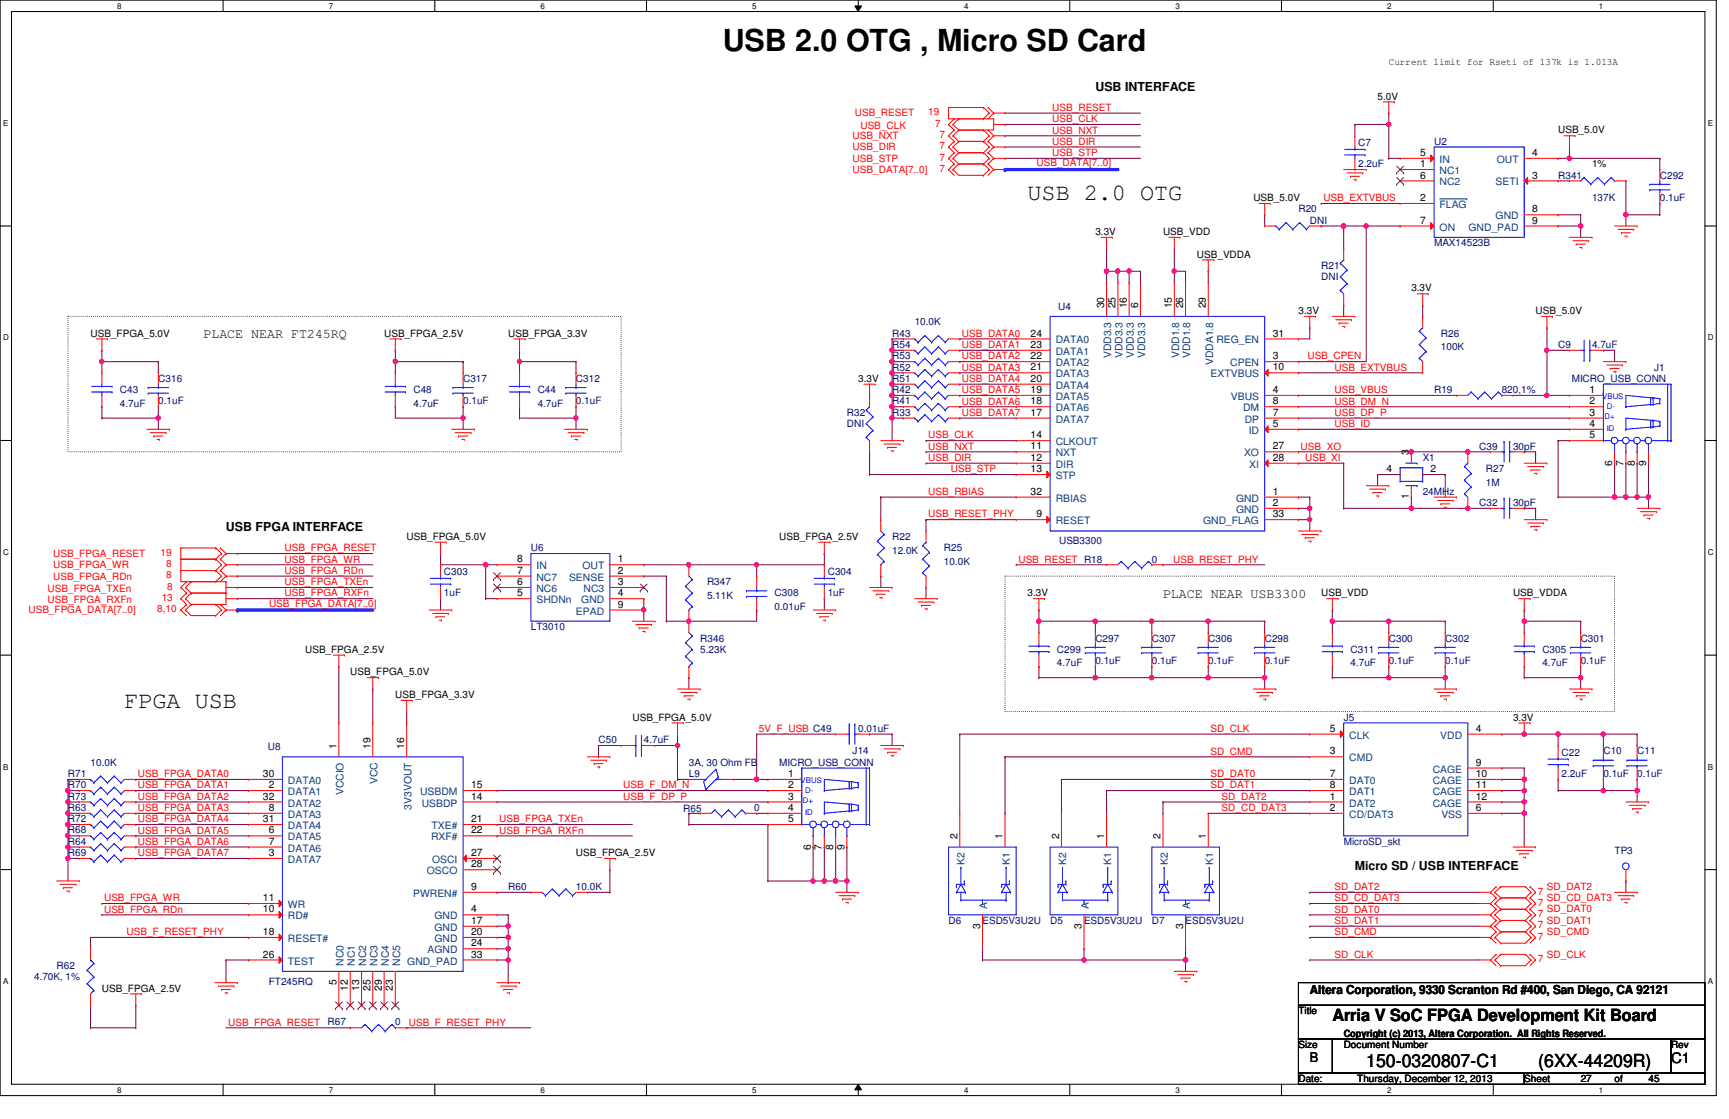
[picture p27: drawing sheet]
<svg xmlns="http://www.w3.org/2000/svg" width="432mm" height="279mm" viewBox="0 0 432 279" stroke-linecap="round" stroke-linejoin="round" font-family="sans-serif">
<defs><g id="words">
<text font-size="7.6" x="180.5" y="12.7">USB 2.0 OTG , Micro SD Card</text>
<g font-size="5.9">
<text x="256.6" y="49.8">USB 2.0 OTG</text>
<text x="31.1" y="176.7">FPGA USB</text>
</g>
<g font-size="4.5">
<text x="341.2" y="266.3">150-0320807-C1</text>
<text x="384.2" y="266.3">(6XX-44209R)</text>
</g>
<text font-size="4.2" x="332.7" y="254.8">Arria V SoC FPGA Development Kit Board</text>
<text font-size="3.6" x="417.3" y="265.5">C1</text>
<g font-size="3.3">
<text x="50.8" y="84.5">PLACE NEAR FT245RQ</text>
<text x="290.4" y="149.4">PLACE NEAR USB3300</text>
<text x="327.1" y="265.3">B</text>
</g>
<g font-size="3.1">
<text x="273.6" y="22.7">USB INTERFACE</text>
<text x="56.4" y="132.6">USB FPGA INTERFACE</text>
<text x="338.4" y="217.2">Micro SD / USB INTERFACE</text>
<text x="327.1" y="248.2">Altera Corporation, 9330 Scranton Rd #400, San Diego, CA 92121</text>
</g>
<g font-size="2.5">
<text x="346.8" y="16.1">Current limit for Rseti of 137k is 1.013A</text>
<text x="344" y="24.8">5.0V</text>
<text x="389.1" y="33.3">USB_5.0V</text>
<text x="354.7" y="38.9">5</text>
<text x="354.7" y="41.7">1</text>
<text x="382.7" y="38.9">4</text>
<text x="397.6" y="41.8">1%</text>
<text x="354.7" y="44.6">6</text>
<text x="382.7" y="44.6">3</text>
<text x="313" y="50.2">USB_5.0V</text>
<text x="354.7" y="50.2">2</text>
<text x="382.7" y="53">8</text>
<text x="273.6" y="58.7">3.3V</text>
<text x="290.4" y="58.7">USB_VDD</text>
<text x="354.7" y="55.8">7</text>
<text x="382.7" y="55.8">9</text>
<text x="298.9" y="64.3">USB_VDDA</text>
<text x="275.8" y="77" transform="rotate(-90 275.8 77)">30</text>
<text x="278.6" y="77" transform="rotate(-90 278.6 77)">25</text>
<text x="281.4" y="77" transform="rotate(-90 281.4 77)">16</text>
<text x="284.2" y="77" transform="rotate(-90 284.2 77)">6</text>
<text x="292.7" y="77" transform="rotate(-90 292.7 77)">15</text>
<text x="295.5" y="77" transform="rotate(-90 295.5 77)">26</text>
<text x="301.2" y="77" transform="rotate(-90 301.2 77)">29</text>
<text x="352.5" y="72.8">3.3V</text>
<text x="324.3" y="78.4">3.3V</text>
<text x="383.5" y="78.4">USB_5.0V</text>
<text x="22.6" y="84.1">USB_FPGA_5.0V</text>
<text x="95.9" y="84.1">USB_FPGA_2.5V</text>
<text x="126.9" y="84.1">USB_FPGA_3.3V</text>
<text x="257.4" y="84">24</text>
<text x="257.4" y="86.9">23</text>
<text x="257.4" y="89.7">22</text>
<text x="317.8" y="89.7">3</text>
<text x="317.8" y="84">31</text>
<text x="214.3" y="95.3">3.3V</text>
<text x="257.4" y="92.5">21</text>
<text x="257.4" y="95.3">20</text>
<text x="317.8" y="92.5">10</text>
<text x="257.4" y="98.1">19</text>
<text x="257.4" y="101">18</text>
<text x="317.8" y="98.1">4</text>
<text x="317.8" y="101">8</text>
<text x="397" y="98.1">1</text>
<text x="397" y="101">2</text>
<text x="257.4" y="103.8">17</text>
<text x="317.8" y="106.6">5</text>
<text x="317.8" y="103.8">7</text>
<text x="397" y="103.8">3</text>
<text x="397" y="106.6">4</text>
<text x="257.4" y="112.2">11</text>
<text x="257.4" y="109.4">14</text>
<text x="317.8" y="112.2">27</text>
<text x="351.9" y="113.7" transform="rotate(-90 351.9 113.7)">3</text>
<text x="397" y="109.4">5</text>
<text x="257.4" y="115.1">12</text>
<text x="257.4" y="117.9">13</text>
<text x="317.8" y="115.1">28</text>
<text x="346.2" y="117.9">4</text>
<text x="357.3" y="117.9">2</text>
<text x="402.6" y="116.2" transform="rotate(-90 402.6 116.2)">6</text>
<text x="405.5" y="116.2" transform="rotate(-90 405.5 116.2)">7</text>
<text x="408.3" y="116.2" transform="rotate(-90 408.3 116.2)">8</text>
<text x="411.1" y="116.2" transform="rotate(-90 411.1 116.2)">9</text>
<text x="257.4" y="123.5">32</text>
<text x="317.8" y="123.5">1</text>
<text x="351.9" y="124.7" transform="rotate(-90 351.9 124.7)">1</text>
<text x="258.8" y="129.2">9</text>
<text x="317.8" y="126.3">2</text>
<text x="317.8" y="129.2">33</text>
<text x="101.6" y="134.8">USB_FPGA_5.0V</text>
<text x="194.6" y="134.8">USB_FPGA_2.5V</text>
<text x="129.2" y="143.3">7</text>
<text x="129.2" y="140.4">8</text>
<text x="154.3" y="140.4">1</text>
<text x="154.3" y="143.3">2</text>
<text x="129.2" y="148.9">5</text>
<text x="129.2" y="146.1">6</text>
<text x="154.3" y="146.1">3</text>
<text x="154.3" y="148.9">4</text>
<text x="256.6" y="148.9">3.3V</text>
<text x="329.9" y="148.9">USB_VDD</text>
<text x="377.9" y="148.9">USB_VDDA</text>
<text x="154.3" y="151.7">9</text>
<text x="76.2" y="163">USB_FPGA_2.5V</text>
<text x="87.5" y="168.7">USB_FPGA_5.0V</text>
<text x="98.7" y="174.3">USB_FPGA_3.3V</text>
<text x="157.9" y="179.9">USB_FPGA_5.0V</text>
<text x="377.9" y="179.9">3.3V</text>
<text x="332.1" y="182.7">5</text>
<text x="368.6" y="182.7">4</text>
<text x="84" y="187" transform="rotate(-90 84 187)">1</text>
<text x="92.5" y="187" transform="rotate(-90 92.5 187)">19</text>
<text x="101" y="187" transform="rotate(-90 101 187)">16</text>
<text x="332.1" y="188.4">3</text>
<text x="368.6" y="191.2">9</text>
<text x="65.7" y="194">30</text>
<text x="67.1" y="196.8">2</text>
<text x="117.6" y="196.8">15</text>
<text x="196.8" y="194">1</text>
<text x="196.8" y="196.8">2</text>
<text x="332.1" y="194">7</text>
<text x="332.1" y="196.8">8</text>
<text x="368.6" y="194">10</text>
<text x="368.6" y="196.8">11</text>
<text x="65.7" y="199.6">32</text>
<text x="67.1" y="202.5">8</text>
<text x="117.6" y="199.6">14</text>
<text x="196.8" y="199.6">3</text>
<text x="196.8" y="202.5">4</text>
<text x="332.1" y="202.5">2</text>
<text x="332.1" y="199.6">1</text>
<text x="368.6" y="202.5">6</text>
<text x="368.6" y="199.6">12</text>
<text x="65.7" y="205.3">31</text>
<text x="67.1" y="208.1">6</text>
<text x="117.6" y="208.1">22</text>
<text x="117.6" y="205.3">21</text>
<text x="196.8" y="205.3">5</text>
<text x="239.1" y="209.5" transform="rotate(-90 239.1 209.5)">2</text>
<text x="250.4" y="209.5" transform="rotate(-90 250.4 209.5)">1</text>
<text x="264.5" y="209.5" transform="rotate(-90 264.5 209.5)">2</text>
<text x="275.8" y="209.5" transform="rotate(-90 275.8 209.5)">1</text>
<text x="289.9" y="209.5" transform="rotate(-90 289.9 209.5)">2</text>
<text x="301.2" y="209.5" transform="rotate(-90 301.2 209.5)">1</text>
<text x="67.1" y="210.9">7</text>
<text x="67.1" y="213.7">3</text>
<text x="117.6" y="213.7">27</text>
<text x="143.8" y="213.7">USB_FPGA_2.5V</text>
<text x="202.5" y="212.1" transform="rotate(-90 202.5 212.1)">6</text>
<text x="205.3" y="212.1" transform="rotate(-90 205.3 212.1)">7</text>
<text x="208.1" y="212.1" transform="rotate(-90 208.1 212.1)">8</text>
<text x="210.9" y="212.1" transform="rotate(-90 210.9 212.1)">9</text>
<text x="117.6" y="216.6">28</text>
<text x="65.7" y="225">11</text>
<text x="65.7" y="227.8">10</text>
<text x="117.6" y="227.8">4</text>
<text x="117.6" y="222.2">9</text>
<text x="65.7" y="233.5">18</text>
<text x="117.6" y="230.7">17</text>
<text x="117.6" y="233.5">20</text>
<text x="244.8" y="231.9" transform="rotate(-90 244.8 231.9)">3</text>
<text x="270.1" y="231.9" transform="rotate(-90 270.1 231.9)">3</text>
<text x="295.5" y="231.9" transform="rotate(-90 295.5 231.9)">3</text>
<text x="65.7" y="239.1">26</text>
<text x="117.6" y="239.1">33</text>
<text x="117.6" y="236.3">24</text>
<text x="84" y="246" transform="rotate(-90 84 246)">5</text>
<text x="25.4" y="247.6">USB_FPGA_2.5V</text>
<text x="86.9" y="247.4" transform="rotate(-90 86.9 247.4)">12</text>
<text x="89.7" y="247.4" transform="rotate(-90 89.7 247.4)">13</text>
<text x="92.5" y="247.4" transform="rotate(-90 92.5 247.4)">25</text>
<text x="95.3" y="247.4" transform="rotate(-90 95.3 247.4)">29</text>
<text x="98.1" y="247.4" transform="rotate(-90 98.1 247.4)">23</text>
<text x="324.3" y="253.2">Title</text>
<text x="324.3" y="261.7">Size</text>
<text x="335.6" y="259">Copyright (c) 2013, Altera Corporation. All Rights Reserved.</text>
<text x="335.6" y="261.7">Document Number</text>
<text x="417.3" y="261.7">Rev</text>
<text x="324.3" y="270.1">Date:</text>
<text x="339" y="270.1">Thursday, December 12, 2013</text>
<text x="380.7" y="270.1">Sheet</text>
<text x="394.8" y="270.1">27</text>
<text x="403.2" y="270.1">of</text>
<text x="411.7" y="270.1">45</text>
</g>
<g font-size="2.5" fill="#f00">
<text x="213.5" y="29.1">USB_RESET</text>
<text x="231.8" y="28.8">19</text>
<text x="262.8" y="27.7">USB_RESET</text>
<text x="212.9" y="34.7">USB_NXT</text>
<text x="214.9" y="32.2">USB_CLK</text>
<text x="233.5" y="31.6">7</text>
<text x="234.7" y="34.5">7</text>
<text x="262.8" y="30.5">USB_CLK</text>
<text x="262.8" y="33.4">USB_NXT</text>
<text x="212.9" y="40.4">USB_STP</text>
<text x="212.9" y="37.5">USB_DIR</text>
<text x="234.7" y="40.1">7</text>
<text x="234.7" y="37.3">7</text>
<text x="258.9" y="41.5">USB_DATA[7..0]</text>
<text x="262.8" y="36.2">USB_DIR</text>
<text x="262.8" y="39">USB_STP</text>
<text x="212.9" y="43.2">USB_DATA[7..0]</text>
<text x="234.7" y="42.9">7</text>
<text x="330.5" y="50.2">USB_EXTVBUS</text>
<text x="240.2" y="84.1">USB_DATA0</text>
<text x="240.2" y="86.9">USB_DATA1</text>
<text x="240.2" y="89.7">USB_DATA2</text>
<text x="326.5" y="89.7">USB_CPEN</text>
<text x="240.2" y="92.5">USB_DATA3</text>
<text x="240.2" y="95.4">USB_DATA4</text>
<text x="333.3" y="92.5">USB_EXTVBUS</text>
<text x="240.2" y="98.2">USB_DATA5</text>
<text x="240.2" y="101">USB_DATA6</text>
<text x="333.3" y="101">USB_DM_N</text>
<text x="333.3" y="98.2">USB_VBUS</text>
<text x="240.2" y="103.8">USB_DATA7</text>
<text x="333.3" y="106.6">USB_ID</text>
<text x="333.3" y="103.8">USB_DP_P</text>
<text x="231.8" y="109.5">USB_CLK</text>
<text x="231.8" y="112.3">USB_NXT</text>
<text x="324.8" y="112.3">USB_XO</text>
<text x="231.8" y="115.1">USB_DIR</text>
<text x="237.4" y="117.9">USB_STP</text>
<text x="326" y="115.1">USB_XI</text>
<text x="231.8" y="123.6">USB_RBIAS</text>
<text x="231.8" y="129.2">USB_RESET_PHY</text>
<text x="71.1" y="137.7">USB_FPGA_RESET</text>
<text x="13.3" y="139.1">USB_FPGA_RESET</text>
<text x="13.3" y="141.9">USB_FPGA_WR</text>
<text x="40.1" y="138.8">19</text>
<text x="41.5" y="141.6">8</text>
<text x="71.1" y="140.5">USB_FPGA_WR</text>
<text x="71.1" y="143.3">USB_FPGA_RDn</text>
<text x="254.3" y="140.5">USB_RESET R18</text>
<text x="293" y="140.5">USB_RESET_PHY</text>
<text x="11.9" y="147.8">USB_FPGA_TXEn</text>
<text x="13.3" y="144.7">USB_FPGA_RDn</text>
<text x="41.5" y="144.4">8</text>
<text x="41.8" y="147.2">8</text>
<text x="71.1" y="148.9">USB_FPGA_RXFn</text>
<text x="71.1" y="146.1">USB_FPGA_TXEn</text>
<text x="7.1" y="153.2">USB_FPGA_DATA[7..0]</text>
<text x="11.9" y="150.6">USB_FPGA_RXFn</text>
<text x="39.2" y="152.9">8,10</text>
<text x="40.4" y="150">13</text>
<text x="67.2" y="151.5">USB_FPGA_DATA[7..0]</text>
<text x="189.5" y="182.8">5V_F_USB C49</text>
<text x="302.3" y="182.8">SD_CLK</text>
<text x="302.3" y="188.4">SD_CMD</text>
<text x="34.5" y="196.8">USB_FPGA_DATA1</text>
<text x="34.5" y="194.1">USB_FPGA_DATA0</text>
<text x="155.7" y="196.8">USB_F_DM_N</text>
<text x="302.3" y="196.8">SD_DAT1</text>
<text x="302.3" y="194.1">SD_DAT0</text>
<text x="34.5" y="199.7">USB_FPGA_DATA2</text>
<text x="34.5" y="202.5">USB_FPGA_DATA3</text>
<text x="155.7" y="199.7">USB_F_DP_P</text>
<text x="305.1" y="199.7">SD_DAT2</text>
<text x="305.1" y="202.5">SD_CD_DAT3</text>
<text x="34.5" y="205.3">USB_FPGA_DATA4</text>
<text x="34.5" y="208.2">USB_FPGA_DATA5</text>
<text x="124.7" y="205.3">USB_FPGA_TXEn</text>
<text x="124.7" y="208.2">USB_FPGA_RXFn</text>
<text x="34.5" y="210.9">USB_FPGA_DATA6</text>
<text x="34.5" y="213.8">USB_FPGA_DATA7</text>
<text x="26" y="227.9">USB_FPGA_RDn</text>
<text x="26" y="225">USB_FPGA_WR</text>
<text x="333.3" y="222.2">SD_DAT2</text>
<text x="333.3" y="225">SD_CD_DAT3</text>
<text x="333.3" y="227.9">SD_DAT0</text>
<text x="384" y="223.4">7</text>
<text x="384" y="226.1">7</text>
<text x="386.3" y="222.2">SD_DAT2</text>
<text x="386.3" y="225">SD_CD_DAT3</text>
<text x="386.3" y="227.8">SD_DAT0</text>
<text x="31.6" y="233.5">USB_F_RESET_PHY</text>
<text x="333.3" y="230.7">SD_DAT1</text>
<text x="333.3" y="233.5">SD_CMD</text>
<text x="384" y="229">7</text>
<text x="384" y="231.8">7</text>
<text x="386.3" y="230.7">SD_DAT1</text>
<text x="386.3" y="233.5">SD_CMD</text>
<text x="333.3" y="239.1">SD_CLK</text>
<text x="384" y="234.6">7</text>
<text x="386.3" y="239.1">SD_CLK</text>
<text x="384" y="240.2">7</text>
<text x="57" y="256.1">USB_FPGA_RESET</text>
<text x="102.1" y="256.1">USB_F_RESET_PHY</text>
</g>
<g font-size="2.5" fill="#000080">
<text x="339.2" y="36.4">C7</text>
<text x="339.2" y="41.8">2.2uF</text>
<text x="358.1" y="36.2">U2</text>
<text x="389.1" y="44.6">R341</text>
<text x="414.5" y="44.6">C292</text>
<text x="324.3" y="53">R20</text>
<text x="397.6" y="50.2">137K</text>
<text x="414.5" y="50.2">0.1uF</text>
<text x="327.1" y="55.9">DNI</text>
<text x="358.1" y="61.5">MAX14523B</text>
<text x="329.9" y="67.1">R21</text>
<text x="329.9" y="70">DNI</text>
<text x="264.2" y="77.3">U4</text>
<text x="228.4" y="81.2">10.0K</text>
<text x="222.8" y="86.9">R54</text>
<text x="222.8" y="84.1">R43</text>
<text x="222.8" y="89.7">R53</text>
<text x="359.8" y="84.1">R26</text>
<text x="359.8" y="87.5">100K</text>
<text x="389.1" y="86.9">C9</text>
<text x="397.6" y="86.9">4.7uF</text>
<text x="39.5" y="95.3">C316</text>
<text x="115.7" y="95.3">C317</text>
<text x="143.8" y="95.3">C312</text>
<text x="222.8" y="92.5">R52</text>
<text x="222.8" y="95.3">R51</text>
<text x="392.5" y="95.3">MICRO_USB_CONN</text>
<text x="413.1" y="92.5">J1</text>
<text x="29.9" y="98.2">C43</text>
<text x="29.9" y="101.6">4.7uF</text>
<text x="39.5" y="101">0.1uF</text>
<text x="103.3" y="98.2">C48</text>
<text x="103.3" y="101.6">4.7uF</text>
<text x="115.7" y="101">0.1uF</text>
<text x="134.3" y="98.2">C44</text>
<text x="134.3" y="101.6">4.7uF</text>
<text x="143.8" y="101">0.1uF</text>
<text x="222.8" y="98.2">R42</text>
<text x="222.8" y="101">R41</text>
<text x="358.1" y="98.2">R19</text>
<text x="375" y="98.2">820,1%</text>
<text x="211.5" y="103.8">R32</text>
<text x="211.5" y="106.6">DNI</text>
<text x="222.8" y="103.8">R33</text>
<text x="369.4" y="112.3">C39</text>
<text x="377.9" y="112.3">30pF</text>
<text x="355.3" y="115.1">X1</text>
<text x="371.1" y="117.9">R27</text>
<text x="355.3" y="123.5">24MHz</text>
<text x="371.1" y="121.3">1M</text>
<text x="369.4" y="126.4">C32</text>
<text x="377.9" y="126.4">30pF</text>
<text x="132.6" y="137.6">U6</text>
<text x="222.8" y="134.8">R22</text>
<text x="235.8" y="137.6">R25</text>
<text x="264.5" y="135.9">USB3300</text>
<text x="110.9" y="143.6">C303</text>
<text x="206.7" y="143.6">C304</text>
<text x="222.8" y="138.2">12.0K</text>
<text x="235.8" y="141">10.0K</text>
<text x="287.7" y="140.5">0</text>
<text x="110.9" y="148.9">1uF</text>
<text x="176.6" y="146.1">R347</text>
<text x="176.6" y="149.5">5.11K</text>
<text x="193.5" y="148.9">C308</text>
<text x="206.7" y="148.9">1uF</text>
<text x="193.5" y="152.3">0.01uF</text>
<text x="132.6" y="157.4">LT3010</text>
<text x="174.9" y="160.2">R346</text>
<text x="273.6" y="160.2">C297</text>
<text x="287.7" y="160.2">C307</text>
<text x="301.8" y="160.2">C306</text>
<text x="315.8" y="160.2">C298</text>
<text x="346.8" y="160.2">C300</text>
<text x="360.9" y="160.2">C302</text>
<text x="394.8" y="160.2">C301</text>
<text x="174.9" y="163">5.23K</text>
<text x="263.9" y="163">C299</text>
<text x="263.9" y="166.4">4.7uF</text>
<text x="273.6" y="165.8">0.1uF</text>
<text x="287.7" y="165.8">0.1uF</text>
<text x="301.8" y="165.8">0.1uF</text>
<text x="315.8" y="165.8">0.1uF</text>
<text x="337.3" y="163">C311</text>
<text x="337.3" y="166.4">4.7uF</text>
<text x="346.8" y="165.8">0.1uF</text>
<text x="360.9" y="165.8">0.1uF</text>
<text x="385.2" y="163">C305</text>
<text x="385.2" y="166.4">4.7uF</text>
<text x="394.8" y="165.8">0.1uF</text>
<text x="335.6" y="179.9">J5</text>
<text x="149.5" y="185.5">C50</text>
<text x="160.8" y="185.5">4.7uF</text>
<text x="214.3" y="182.8">0.01uF</text>
<text x="22.6" y="191.2">10.0K</text>
<text x="66.9" y="187.2">U8</text>
<text x="172" y="191.2">3A, 30 Ohm FB</text>
<text x="194.6" y="191.2">MICRO_USB_CONN</text>
<text x="212.9" y="188.4">J14</text>
<text x="390" y="188.7">C22</text>
<text x="400.4" y="188.4">C10</text>
<text x="408.9" y="188.4">C11</text>
<text x="17" y="194">R71</text>
<text x="17" y="196.8">R70</text>
<text x="172" y="194">L9</text>
<text x="390" y="194">2.2uF</text>
<text x="400.4" y="194">0.1uF</text>
<text x="408.9" y="194">0.1uF</text>
<text x="17" y="199.6">R73</text>
<text x="17" y="202.5">R63</text>
<text x="170.6" y="202.8">R65</text>
<text x="188.4" y="202.5">0</text>
<text x="17" y="205.3">R72</text>
<text x="17" y="208.1">R68</text>
<text x="17" y="210.9">R64</text>
<text x="17" y="213.7">R69</text>
<text x="335.6" y="210.9">MicroSD_skt</text>
<text x="403.2" y="213.2">TP3</text>
<text x="126.9" y="222.2">R60</text>
<text x="143.8" y="222.2">10.0K</text>
<text x="236.9" y="230.7">D6</text>
<text x="245.4" y="230.7">ESD5V3U2U</text>
<text x="262.3" y="230.7">D5</text>
<text x="270.7" y="230.7">ESD5V3U2U</text>
<text x="287.7" y="230.7">D7</text>
<text x="296.1" y="230.7">ESD5V3U2U</text>
<text x="8.5" y="244.8">4.70K, 1%</text>
<text x="14.1" y="241.9">R62</text>
<text x="67.1" y="245.9">FT245RQ</text>
<text x="81.8" y="256">R67</text>
<text x="98.7" y="256">0</text>
</g>
<g font-size="2.5" fill="#004080">
<text x="359.5" y="40.7">IN</text>
<text x="373.8" y="40.7">OUT</text>
<text x="359.5" y="46.3">NC2</text>
<text x="359.5" y="43.5">NC1</text>
<text x="373.5" y="46.3">SETI</text>
<text x="359.5" y="51.9">FLAG</text>
<text x="359.5" y="57.6">ON</text>
<text x="366.7" y="57.6">GND_PAD</text>
<text x="373.5" y="54.8">GND</text>
<text x="263.7" y="85.8">DATA0</text>
<text x="263.7" y="88.6">DATA1</text>
<text x="277.5" y="89.5" transform="rotate(-90 277.5 89.5)">VDD3.3</text>
<text x="280.4" y="89.5" transform="rotate(-90 280.4 89.5)">VDD3.3</text>
<text x="283.2" y="89.5" transform="rotate(-90 283.2 89.5)">VDD3.3</text>
<text x="286" y="89.5" transform="rotate(-90 286 89.5)">VDD3.3</text>
<text x="294.5" y="89.5" transform="rotate(-90 294.5 89.5)">VDD1.8</text>
<text x="297.3" y="89.5" transform="rotate(-90 297.3 89.5)">VDD1.8</text>
<text x="303.8" y="85.8">REG_EN</text>
<text x="263.7" y="91.4">DATA2</text>
<text x="263.7" y="94.2">DATA3</text>
<text x="302.3" y="94.2">EXTVBUS</text>
<text x="302.9" y="91.2" transform="rotate(-90 302.9 91.2)">VDDA1.8</text>
<text x="307.3" y="91.4">CPEN</text>
<text x="263.7" y="97.1">DATA4</text>
<text x="263.7" y="99.9">DATA5</text>
<text x="307.4" y="99.9">VBUS</text>
<text x="263.7" y="102.7">DATA6</text>
<text x="263.7" y="105.5">DATA7</text>
<text x="310.4" y="102.7">DM</text>
<text x="310.9" y="105.5">DP</text>
<text x="263.7" y="114">NXT</text>
<text x="263.7" y="111.2">CLKOUT</text>
<text x="310.7" y="114">XO</text>
<text x="311.9" y="108.3">ID</text>
<text x="263.7" y="116.8">DIR</text>
<text x="263.7" y="119.6">STP</text>
<text x="312" y="116.8">XI</text>
<text x="263.7" y="125.3">RBIAS</text>
<text x="308.7" y="125.3">GND</text>
<text x="263.7" y="130.9">RESET</text>
<text x="300.5" y="130.9">GND_FLAG</text>
<text x="308.7" y="128.1">GND</text>
<text x="134" y="142.2">IN</text>
<text x="145.5" y="142.2">OUT</text>
<text x="134" y="147.8">NC6</text>
<text x="134" y="145">NC7</text>
<text x="142.1" y="145">SENSE</text>
<text x="145.8" y="147.8">NC3</text>
<text x="134" y="150.6">SHDNn</text>
<text x="143.8" y="153.5">EPAD</text>
<text x="145.2" y="150.6">GND</text>
<text x="337" y="184.4">CLK</text>
<text x="359.7" y="184.4">VDD</text>
<text x="337" y="190.1">CMD</text>
<text x="71.9" y="195.7">DATA0</text>
<text x="94.3" y="195.8" transform="rotate(-90 94.3 195.8)">VCC</text>
<text x="337" y="195.7">DAT0</text>
<text x="357.8" y="192.9">CAGE</text>
<text x="357.8" y="195.7">CAGE</text>
<text x="71.9" y="198.5">DATA1</text>
<text x="71.9" y="201.4">DATA2</text>
<text x="85.8" y="198.6" transform="rotate(-90 85.8 198.6)">VCCIO</text>
<text x="102.7" y="202.2" transform="rotate(-90 102.7 202.2)">3V3VOUT</text>
<text x="104.9" y="198.5">USBDM</text>
<text x="105.3" y="201.4">USBDP</text>
<text x="337" y="198.5">DAT1</text>
<text x="337" y="201.4">DAT2</text>
<text x="357.8" y="198.5">CAGE</text>
<text x="357.8" y="201.4">CAGE</text>
<text x="71.9" y="204.2">DATA3</text>
<text x="71.9" y="207">DATA4</text>
<text x="71.9" y="209.8">DATA5</text>
<text x="107.7" y="209.8">RXF#</text>
<text x="107.8" y="207">TXE#</text>
<text x="337" y="204.2">CD/DAT3</text>
<text x="360" y="204.2">VSS</text>
<text x="71.9" y="212.6">DATA6</text>
<text x="71.9" y="215.5">DATA7</text>
<text x="107.9" y="215.5">OSCI</text>
<text x="106.6" y="218.3">OSCO</text>
<text x="240.9" y="216.1" transform="rotate(-90 240.9 216.1)">K2</text>
<text x="252.2" y="216.1" transform="rotate(-90 252.2 216.1)">K1</text>
<text x="266.3" y="216.1" transform="rotate(-90 266.3 216.1)">K2</text>
<text x="277.5" y="216.1" transform="rotate(-90 277.5 216.1)">K1</text>
<text x="291.6" y="216.1" transform="rotate(-90 291.6 216.1)">K2</text>
<text x="302.9" y="216.1" transform="rotate(-90 302.9 216.1)">K1</text>
<text x="71.9" y="226.7">WR</text>
<text x="103.2" y="223.9">PWREN#</text>
<text x="246.5" y="227" transform="rotate(-90 246.5 227)">A</text>
<text x="271.9" y="227" transform="rotate(-90 271.9 227)">A</text>
<text x="297.3" y="227" transform="rotate(-90 297.3 227)">A</text>
<text x="71.9" y="229.6">RD#</text>
<text x="108.5" y="232.4">GND</text>
<text x="108.5" y="229.6">GND</text>
<text x="71.9" y="235.2">RESET#</text>
<text x="106.8" y="238">AGND</text>
<text x="108.5" y="235.2">GND</text>
<text x="71.9" y="240.8">TEST</text>
<text x="85.8" y="241.1" transform="rotate(-90 85.8 241.1)">NC0</text>
<text x="88.6" y="241.1" transform="rotate(-90 88.6 241.1)">NC1</text>
<text x="91.5" y="241.1" transform="rotate(-90 91.5 241.1)">NC2</text>
<text x="94.3" y="241.1" transform="rotate(-90 94.3 241.1)">NC3</text>
<text x="97.1" y="241.1" transform="rotate(-90 97.1 241.1)">NC4</text>
<text x="99.9" y="241.1" transform="rotate(-90 99.9 241.1)">NC5</text>
<text x="101.7" y="240.8">GND_PAD</text>
</g>
<g font-size="2">
<text x="29.3" y="2.2">8</text>
<text x="82.1" y="2.2">7</text>
<text x="135" y="2.2">6</text>
<text x="187.9" y="2.2">5</text>
<text x="240.7" y="2.2">4</text>
<text x="293.6" y="2.2">3</text>
<text x="346.5" y="2.2">2</text>
<text x="399.3" y="2.2">1</text>
<text x=".8" y="31.5">E</text>
<text x="426.5" y="31.5">E</text>
<text x=".8" y="85">D</text>
<text x="426.5" y="85">D</text>
<text x=".8" y="138.6">C</text>
<text x="426.5" y="138.6">C</text>
<text x=".8" y="192.2">B</text>
<text x="426.5" y="192.2">B</text>
<text x=".8" y="245.7">A</text>
<text x="426.5" y="245.7">A</text>
<text x="29.3" y="272.9">8</text>
<text x="82.1" y="272.9">7</text>
<text x="135" y="272.9">6</text>
<text x="187.9" y="272.9">5</text>
<text x="240.7" y="272.9">4</text>
<text x="293.6" y="272.9">3</text>
<text x="346.5" y="272.9">2</text>
<text x="399.3" y="272.9">1</text>
</g>
<g font-size="1.9" fill="#00f">
<text x="400.1" y="99.7">VBUS</text>
<text x="400.7" y="104.7">D+</text>
<text x="401.3" y="102.2">D-</text>
<text x="401.3" y="107.6">ID</text>
<text x="199.9" y="195.5">VBUS</text>
<text x="200.5" y="200.6">D+</text>
<text x="201.1" y="198.1">D-</text>
<text x="201.1" y="203.4">ID</text>
</g>
</g></defs>
<path d="M0 0h428.6v273.6h-428.6zM2.9 2.9h422.9v267.8h-422.9z" fill="none" stroke="#000" stroke-width=".25"/>
<g fill="#fff">
<path d="M29.3 .4h1.1v2.2h-1.1z"/>
<path d="M29.3 271.1h1.1v2.2h-1.1z"/>
</g>
<path d="M55.7 0v2.9M55.7 270.7v2.9" fill="none" stroke="#000" stroke-width=".25"/>
<g fill="#fff">
<path d="M82.1 .4h1.1v2.2h-1.1z"/>
<path d="M82.1 271.1h1.1v2.2h-1.1z"/>
</g>
<path d="M108.6 0v2.9M108.6 270.7v2.9" fill="none" stroke="#000" stroke-width=".25"/>
<g fill="#fff">
<path d="M135 .4h1.1v2.2h-1.1z"/>
<path d="M135 271.1h1.1v2.2h-1.1z"/>
</g>
<path d="M161.5 0v2.9M161.5 270.7v2.9" fill="none" stroke="#000" stroke-width=".25"/>
<g fill="#fff">
<path d="M187.9 .4h1.1v2.2h-1.1z"/>
<path d="M187.9 271.1h1.1v2.2h-1.1z"/>
</g>
<path d="M213.5 1.5h1.6l-.8 1.4zM214.3 0v2.9M214.3 270.7l.8 1.4h-1.6zM214.3 270.7v2.9" fill="none" stroke="#000" stroke-width=".25"/>
<path d="M213.5 1.5h1.6l-.8 1.4zM214.3 270.7l.8 1.4h-1.6z" fill="#000"/>
<g fill="#fff">
<path d="M240.7 .4h1.2v2.2h-1.2z"/>
<path d="M240.7 271.1h1.2v2.2h-1.2z"/>
</g>
<path d="M267.2 0v2.9M267.2 270.7v2.9" fill="none" stroke="#000" stroke-width=".25"/>
<g fill="#fff">
<path d="M293.6 .4h1.1v2.2h-1.1z"/>
<path d="M293.6 271.1h1.1v2.2h-1.1z"/>
</g>
<path d="M320 0v2.9M320 270.7v2.9" fill="none" stroke="#000" stroke-width=".25"/>
<g fill="#fff">
<path d="M346.5 .4h1.1v2.2h-1.1z"/>
<path d="M346.5 271.1h1.1v2.2h-1.1z"/>
</g>
<path d="M372.9 0v2.9M372.9 270.7v2.9" fill="none" stroke="#000" stroke-width=".25"/>
<g fill="#fff">
<path d="M399.3 .4h1.1v2.2h-1.1z"/>
<path d="M399.3 271.1h1.1v2.2h-1.1z"/>
<path d="M.8 29.6h1.3v2.3h-1.3z"/>
<path d="M426.5 29.6h1.3v2.3h-1.3z"/>
<path d="M.8 83.2h1.4v2.2h-1.4z"/>
<path d="M426.5 83.2h1.4v2.2h-1.4z"/>
</g>
<path d="M0 56.4h2.9M425.8 56.4h2.8" fill="none" stroke="#000" stroke-width=".25"/>
<g fill="#fff">
<path d="M.8 136.7h1.4v2.3h-1.4z"/>
<path d="M426.5 136.7h1.4v2.3h-1.4z"/>
</g>
<path d="M0 110h2.9M425.8 110h2.8" fill="none" stroke="#000" stroke-width=".25"/>
<g fill="#fff">
<path d="M.8 190.3h1.3v2.3h-1.3z"/>
<path d="M426.5 190.3h1.3v2.3h-1.3z"/>
</g>
<path d="M0 163.6h2.9M425.8 163.6h2.8" fill="none" stroke="#000" stroke-width=".25"/>
<g fill="#fff">
<path d="M.8 243.9h1.3v2.2h-1.3z"/>
<path d="M426.5 243.9h1.3v2.2h-1.3z"/>
</g>
<path d="M0 217.1h2.9M425.8 217.1h2.8" fill="none" stroke="#000" stroke-width=".25"/>
<path d="M17 79h138.1v33.8h-138.1zM251 143.8h152.2v33.9h-152.2z" fill="none" stroke="#000" stroke-width=".25" stroke-dasharray="0 .5"/>
<g fill="none" stroke="#800040" stroke-width=".25">
<path d="M293.3 67.7h.1M293.3 67.7v2.8M293.3 67.7h2.8M296.1 67.7h.1M296.1 67.7v2.8M239.7 84.6h.1M239.7 87.5h.1M239.7 90.3h.1M239.7 93.1h.1M239.7 95.9h.1M239.7 98.7h.1M239.7 84.6h14.1"/>
<path d="M239.7 87.5h14.1M239.7 90.3h14.1M239.7 93.1h14.1M239.7 95.9h14.1M239.7 98.7h14.1M239.7 101.6h.1M239.7 104.4h.1M239.7 101.6h14.1M239.7 104.4h14.1M324.3 107.2h.1M324.3 104.4h.1M324.3 101.6h.1"/>
<path d="M324.3 101.6h67.7M324.3 104.4h67.7M324.3 107.2h67.7M389.1 110h.1M389.1 110h2.9M389.1 110v14.1"/>
</g>
<circle cx="293.2" cy="67.7" r=".56" fill="#f0f"/>
<circle cx="293.2" cy="67.7" r=".56" fill="none" stroke="#f0f" stroke-width=".25"/>
<path d="M293.3 62.1h.1M293.3 62.1v5.6M301.8 67.7h.1M301.8 67.7v2.8M332.7 155.1h.1M332.7 155.1v2.8M380.7 155.1h.1M380.7 155.1v2.8" fill="none" stroke="#800040" stroke-width=".25"/>
<circle cx="380.7" cy="155.1" r=".56" fill="#f0f"/>
<circle cx="380.7" cy="155.1" r=".56" fill="none" stroke="#f0f" stroke-width=".25"/>
<path d="M380.7 155.1h.1M380.7 155.1h14.1M394.8 155.1h.1M394.8 155.1v2.8M380.7 166.4h.1M380.7 169.2h.1M380.7 166.4v2.8M380.7 169.2h14.1M394.8 169.2h.1M394.8 169.2v2.8" fill="none" stroke="#800040" stroke-width=".25"/>
<circle cx="394.8" cy="169.2" r=".56" fill="#f0f"/>
<circle cx="394.8" cy="169.2" r=".56" fill="none" stroke="#f0f" stroke-width=".25"/>
<path d="M332.7 155.1h.1M332.7 155.1h28.2M346.8 155.1h.1M346.8 155.1v2.8M394.8 166.4h.1M394.8 166.4v2.8" fill="none" stroke="#800040" stroke-width=".25"/>
<circle cx="346.8" cy="155.1" r=".56" fill="#f0f"/>
<circle cx="346.8" cy="155.1" r=".56" fill="none" stroke="#f0f" stroke-width=".25"/>
<path d="M360.9 155.1h.1M360.9 155.1v2.8M332.7 166.4h.1M332.7 169.2h.1M332.7 166.4v2.8M346.8 166.4h.1M346.8 166.4v2.8h-14.1" fill="none" stroke="#800040" stroke-width=".25"/>
<circle cx="346.8" cy="169.2" r=".56" fill="#f0f"/>
<circle cx="346.8" cy="169.2" r=".56" fill="none" stroke="#f0f" stroke-width=".25"/>
<path d="M346.8 169.2h.1M360.9 166.4h.1M360.9 166.4v2.8h-14.1" fill="none" stroke="#800040" stroke-width=".25"/>
<circle cx="360.9" cy="169.2" r=".56" fill="#f0f"/>
<circle cx="360.9" cy="169.2" r=".56" fill="none" stroke="#f0f" stroke-width=".25"/>
<path d="M301.8 155.1h.1M301.8 155.1v2.8M360.9 169.2h.1M360.9 169.2v2.8" fill="none" stroke="#800040" stroke-width=".25"/>
<circle cx="301.7" cy="155.1" r=".56" fill="#f0f"/>
<circle cx="301.7" cy="155.1" r=".56" fill="none" stroke="#f0f" stroke-width=".25"/>
<path d="M287.7 155.1h.1M287.7 155.1h14.1" fill="none" stroke="#800040" stroke-width=".25"/>
<circle cx="287.6" cy="155.1" r=".56" fill="#f0f"/>
<circle cx="287.6" cy="155.1" r=".56" fill="none" stroke="#f0f" stroke-width=".25"/>
<path d="M301.8 155.1h.1M301.8 155.1h14M315.8 155.1h.1M315.8 155.1v2.8M287.7 169.2h.1M301.8 166.4h.1M301.8 166.4v2.8h-14.1" fill="none" stroke="#800040" stroke-width=".25"/>
<circle cx="301.7" cy="169.2" r=".56" fill="#f0f"/>
<circle cx="301.7" cy="169.2" r=".56" fill="none" stroke="#f0f" stroke-width=".25"/>
<circle cx="287.6" cy="169.2" r=".56" fill="#f0f"/>
<circle cx="287.6" cy="169.2" r=".56" fill="none" stroke="#f0f" stroke-width=".25"/>
<path d="M301.8 169.2h.1M315.8 166.4h.1M315.8 166.4v2.8h-14" fill="none" stroke="#800040" stroke-width=".25"/>
<circle cx="315.8" cy="169.2" r=".56" fill="#f0f"/>
<circle cx="315.8" cy="169.2" r=".56" fill="none" stroke="#f0f" stroke-width=".25"/>
<g fill="none" stroke="#800040" stroke-width=".25">
<path d="M276.4 62.1h.1M276.4 62.1v5.6M273.6 155.1h.1M273.6 155.1h14.1M273.6 155.1v2.8M287.7 155.1h.1M287.7 155.1v2.8M273.6 166.4h.1M273.6 169.2h.1M273.6 166.4v2.8M287.7 166.4h.1M287.7 166.4v2.8h-14.1"/>
<path d="M315.8 169.2h.1M315.8 169.2v2.8"/>
</g>
<circle cx="276.3" cy="67.7" r=".56" fill="#f0f"/>
<circle cx="276.3" cy="67.7" r=".56" fill="none" stroke="#f0f" stroke-width=".25"/>
<path d="M276.4 67.7h.1M276.4 67.7v2.8M279.2 67.7h.1M279.2 67.7h5.6M282 67.7h.1M282 67.7v2.8M284.8 67.7h.1M284.8 67.7v2.8" fill="none" stroke="#800040" stroke-width=".25"/>
<circle cx="282" cy="67.7" r=".56" fill="#f0f"/>
<circle cx="282" cy="67.7" r=".56" fill="none" stroke="#f0f" stroke-width=".25"/>
<path d="M279.2 67.7h.1M279.2 67.7v2.8M259.5 155.1h.1M259.5 155.1v2.8M259.5 166.4h.1M259.5 169.2h.1M259.5 166.4v2.8M259.5 169.2h14.1" fill="none" stroke="#800040" stroke-width=".25"/>
<circle cx="273.5" cy="169.2" r=".56" fill="#f0f"/>
<circle cx="273.5" cy="169.2" r=".56" fill="none" stroke="#f0f" stroke-width=".25"/>
<path d="M259.5 155.1h.1M259.5 155.1h14.1" fill="none" stroke="#800040" stroke-width=".25"/>
<circle cx="273.5" cy="155.1" r=".56" fill="#f0f"/>
<circle cx="273.5" cy="155.1" r=".56" fill="none" stroke="#f0f" stroke-width=".25"/>
<circle cx="259.4" cy="155.1" r=".56" fill="#f0f"/>
<circle cx="259.4" cy="155.1" r=".56" fill="none" stroke="#f0f" stroke-width=".25"/>
<g fill="none" stroke="#800040" stroke-width=".25">
<path d="M217.2 118.5h.1M217.2 118.5h36.6M231.3 110h.1M231.3 112.8h.1M231.3 115.7h.1M231.3 110h22.5M231.3 112.8h22.5M231.3 115.7h22.5M324.3 124.1h.1M324.3 126.9h.1M324.3 124.1h2.8M327.1 124.1h.1"/>
<path d="M327.1 124.1v2.8h-2.8"/>
</g>
<circle cx="327.1" cy="126.9" r=".55" fill="#f0f"/>
<circle cx="327.1" cy="126.9" r=".55" fill="none" stroke="#f0f" stroke-width=".25"/>
<path d="M327.1 129.8h.1M327.1 129.8v2.8" fill="none" stroke="#800040" stroke-width=".25"/>
<circle cx="327.1" cy="129.7" r=".54" fill="#f0f"/>
<circle cx="327.1" cy="129.7" r=".54" fill="none" stroke="#f0f" stroke-width=".25"/>
<g fill="none" stroke="#800040" stroke-width=".25">
<path d="M324.3 84.6h.1M327.1 81.8h.1M327.1 81.8v2.8h-2.8M352.5 112.8h.1M352.5 112.8h14.1M220 124.1h.1M220 124.1v5.7M220 124.1h33.8M324.3 129.8h.1M324.3 129.8h2.8M220 143.8h.1M220 143.8v2.9"/>
<path d="M259.5 152.3h.1M259.5 152.3v2.8"/>
</g>
<circle cx="366.6" cy="112.8" r=".56" fill="#f0f"/>
<circle cx="366.6" cy="112.8" r=".56" fill="none" stroke="#f0f" stroke-width=".25"/>
<circle cx="352.5" cy="112.8" r=".56" fill="#f0f"/>
<circle cx="352.5" cy="112.8" r=".56" fill="none" stroke="#f0f" stroke-width=".25"/>
<path d="M324.3 115.7h.1M324.3 115.7h11.3M335.6 115.7h.1M335.6 115.7v11.2M352.5 124.1h.1M352.5 124.1v2.8" fill="none" stroke="#800040" stroke-width=".25"/>
<circle cx="352.5" cy="126.9" r=".56" fill="#f0f"/>
<circle cx="352.5" cy="126.9" r=".56" fill="none" stroke="#f0f" stroke-width=".25"/>
<g fill="none" stroke="#800040" stroke-width=".25">
<path d="M344 118.5h.1M344 118.5h5.7M344 118.5v2.8M355.3 118.5h.1M355.3 118.5h5.6M360.9 118.5h.1M360.9 118.5v5.6M380.7 112.8h.1M380.7 112.8h2.8M383.5 112.8h.1M383.5 112.8v2.9M335.6 126.9h.1"/>
<path d="M335.6 126.9h16.9M366.6 126.9h.1M366.6 126.9h5.6M380.7 126.9h.1M380.7 126.9h2.8M383.5 126.9h.1M383.5 126.9v2.9"/>
</g>
<circle cx="366.6" cy="126.9" r=".56" fill="#f0f"/>
<circle cx="366.6" cy="126.9" r=".56" fill="none" stroke="#f0f" stroke-width=".25"/>
<path d="M366.6 112.8h.1M366.6 112.8h5.6M411.7 124.1h.1M411.7 124.1v2.8" fill="none" stroke="#800040" stroke-width=".25"/>
<circle cx="411.7" cy="124.1" r=".55" fill="#f0f"/>
<circle cx="411.7" cy="124.1" r=".55" fill="none" stroke="#f0f" stroke-width=".25"/>
<path d="M403.2 115.7h.1M403.2 115.7v8.4" fill="none" stroke="#800040" stroke-width=".25"/>
<circle cx="403.2" cy="124.1" r=".56" fill="#f0f"/>
<circle cx="403.2" cy="124.1" r=".56" fill="none" stroke="#f0f" stroke-width=".25"/>
<path d="M276.4 67.7h.1M276.4 67.7h2.8M327.1 126.9h.1M327.1 126.9v2.9M352.5 126.9h.1M352.5 126.9h14.1M389.1 124.1h.1M389.1 124.1h14.1" fill="none" stroke="#800040" stroke-width=".25"/>
<circle cx="279.1" cy="67.7" r=".56" fill="#f0f"/>
<circle cx="279.1" cy="67.7" r=".56" fill="none" stroke="#f0f" stroke-width=".25"/>
<path d="M324.3 112.8h.1M324.3 112.8h28.2M403.2 124.1h.1M403.2 124.1h2.9" fill="none" stroke="#800040" stroke-width=".25"/>
<path d="M251 42.3h28.2" fill="none" stroke="#00f" stroke-width=".8"/>
<circle cx="251" cy="42.3" r=".4" fill="#00f"/>
<g fill="none" stroke="#800040" stroke-width=".25">
<path d="M251 31.1h.1M251 31.1h33.8M338.4 31.1h.1M338.4 31.1h8.4M338.4 31.1v2.8M346.8 31.1h.1M341.2 56.4h.1M341.2 56.4v33.9h-16.9M394.8 56.4h.1M394.8 56.4v2.9M324.3 90.3h.1M411.7 115.7h.1"/>
<path d="M411.7 115.7v8.4"/>
</g>
<circle cx="341.2" cy="56.4" r=".55" fill="#f0f"/>
<circle cx="341.2" cy="56.4" r=".55" fill="none" stroke="#f0f" stroke-width=".25"/>
<path d="M392 36.7h.1M392 36.7v2.8M324.3 98.7h.1M324.3 98.7h39.5" fill="none" stroke="#800040" stroke-width=".25"/>
<circle cx="391.9" cy="39.5" r=".56" fill="#f0f"/>
<circle cx="391.9" cy="39.5" r=".56" fill="none" stroke="#f0f" stroke-width=".25"/>
<path d="M346.8 28.2h.1M346.8 31.1h.1M346.8 28.2v11.3M392 39.5h.1M392 39.5h22.5M414.5 39.5h.1M414.5 39.5v2.8M414.5 50.8h.1M414.5 50.8v2.8" fill="none" stroke="#800040" stroke-width=".25"/>
<circle cx="346.8" cy="31" r=".55" fill="#f0f"/>
<circle cx="346.8" cy="31" r=".55" fill="none" stroke="#f0f" stroke-width=".25"/>
<path d="M329.9 50.8h.1M329.9 50.8h19.8M355.3 76.2h.1M355.3 76.2v2.8M324.3 93.1h.1M324.3 93.1h31M386.3 98.7h.1M386.3 98.7h5.7" fill="none" stroke="#800040" stroke-width=".25"/>
<circle cx="386.3" cy="98.7" r=".56" fill="#f0f"/>
<circle cx="386.3" cy="98.7" r=".56" fill="none" stroke="#f0f" stroke-width=".25"/>
<path d="M386.3 87.5h.1M386.3 81.8h.1M386.3 87.5h5.7M386.3 81.8v5.7" fill="none" stroke="#800040" stroke-width=".25"/>
<circle cx="386.3" cy="87.4" r=".55" fill="#f0f"/>
<circle cx="386.3" cy="87.4" r=".55" fill="none" stroke="#f0f" stroke-width=".25"/>
<g fill="none" stroke="#800040" stroke-width=".25">
<path d="M251 28.2h.1M251 28.2h33.8M335.6 56.4h.1M335.6 56.4v5.7M335.6 56.4h5.6M335.6 76.2h.1M335.6 76.2v2.8M377.9 98.7h8.4M386.3 87.5h.1M386.3 98.7h.1M386.3 87.5v11.2M400.4 87.5h.1"/>
<path d="M400.4 87.5h2.8M403.2 87.5h.1M403.2 87.5v2.8M217.2 112.8h.1M217.2 112.8v5.7M231.3 129.8h.1M231.3 129.8v2.8M231.3 129.8h22.5M231.3 146.7h.1M231.3 146.7v2.8"/>
</g>
<circle cx="335.5" cy="56.4" r=".56" fill="#f0f"/>
<circle cx="335.5" cy="56.4" r=".56" fill="none" stroke="#f0f" stroke-width=".25"/>
<path d="M315.8 53.6h.1M315.8 53.6v2.8M329.9 56.4h.1M329.9 56.4h5.7M222.8 84.6h.1M222.8 84.6v2.9M253.8 141h.1M253.8 141h22.6M290.4 141h.1M290.4 141h25.4" fill="none" stroke="#800040" stroke-width=".25"/>
<circle cx="222.8" cy="87.4" r=".55" fill="#f0f"/>
<circle cx="222.8" cy="87.4" r=".55" fill="none" stroke="#f0f" stroke-width=".25"/>
<path d="M222.8 104.4h.1M222.8 104.4v5.6" fill="none" stroke="#800040" stroke-width=".25"/>
<circle cx="222.8" cy="104.3" r=".56" fill="#f0f"/>
<circle cx="222.8" cy="104.3" r=".56" fill="none" stroke="#f0f" stroke-width=".25"/>
<path d="M222.8 98.7h.1M222.8 98.7v2.9" fill="none" stroke="#800040" stroke-width=".25"/>
<circle cx="222.8" cy="98.7" r=".56" fill="#f0f"/>
<circle cx="222.8" cy="98.7" r=".56" fill="none" stroke="#f0f" stroke-width=".25"/>
<path d="M222.8 95.9h.1M222.8 90.3h.1M222.8 93.1h.1M222.8 90.3v8.4" fill="none" stroke="#800040" stroke-width=".25"/>
<circle cx="222.8" cy="95.9" r=".56" fill="#f0f"/>
<circle cx="222.8" cy="95.9" r=".56" fill="none" stroke="#f0f" stroke-width=".25"/>
<circle cx="222.8" cy="93.1" r=".56" fill="#f0f"/>
<circle cx="222.8" cy="93.1" r=".56" fill="none" stroke="#f0f" stroke-width=".25"/>
<path d="M222.8 87.5h.1M222.8 87.5v2.8" fill="none" stroke="#800040" stroke-width=".25"/>
<circle cx="222.8" cy="90.2" r=".56" fill="#f0f"/>
<circle cx="222.8" cy="90.2" r=".56" fill="none" stroke="#f0f" stroke-width=".25"/>
<g fill="none" stroke="#800040" stroke-width=".25">
<path d="M222.8 84.6h.1M222.8 87.5h.1M222.8 98.7h.1M222.8 95.9h.1M222.8 90.3h.1M222.8 93.1h.1M222.8 84.6h2.8M222.8 87.5h2.8M222.8 98.7h2.8M222.8 95.9h2.8M222.8 90.3h2.8M222.8 93.1h2.8"/>
<path d="M222.8 104.4h.1M222.8 101.6h.1M222.8 104.4h2.8M222.8 101.6h2.8M222.8 101.6v2.8"/>
</g>
<circle cx="222.8" cy="101.5" r=".55" fill="#f0f"/>
<circle cx="222.8" cy="101.5" r=".55" fill="none" stroke="#f0f" stroke-width=".25"/>
<path d="M332.7 152.3h.1M332.7 152.3v2.8" fill="none" stroke="#800040" stroke-width=".25"/>
<circle cx="332.7" cy="155.1" r=".56" fill="#f0f"/>
<circle cx="332.7" cy="155.1" r=".56" fill="none" stroke="#f0f" stroke-width=".25"/>
<path d="M380.7 152.3h.1M380.7 152.3v2.8M375 191.8h.1M375 197.4h.1M375 191.8h5.7M380.7 194.6h.1M380.7 194.6v2.8h-5.7" fill="none" stroke="#800040" stroke-width=".25"/>
<circle cx="380.7" cy="197.4" r=".56" fill="#f0f"/>
<circle cx="380.7" cy="197.4" r=".56" fill="none" stroke="#f0f" stroke-width=".25"/>
<path d="M380.7 203.1h.1M380.7 203.1v8.4" fill="none" stroke="#800040" stroke-width=".25"/>
<circle cx="380.7" cy="203" r=".56" fill="#f0f"/>
<circle cx="380.7" cy="203" r=".56" fill="none" stroke="#f0f" stroke-width=".25"/>
<path d="M375 183.3h.1M375 183.3h5.7M389.1 183.3h.1M389.1 183.3v2.8M375 203.1h.1M375 203.1h5.7" fill="none" stroke="#800040" stroke-width=".25"/>
<circle cx="380.7" cy="183.3" r=".56" fill="#f0f"/>
<circle cx="380.7" cy="183.3" r=".56" fill="none" stroke="#f0f" stroke-width=".25"/>
<path d="M389.1 183.3h.1M389.1 183.3h19.8M400.4 183.3h.1M400.4 183.3v2.8M408.9 183.3h.1M408.9 183.3v2.8" fill="none" stroke="#800040" stroke-width=".25"/>
<circle cx="400.4" cy="183.3" r=".56" fill="#f0f"/>
<circle cx="400.4" cy="183.3" r=".56" fill="none" stroke="#f0f" stroke-width=".25"/>
<path d="M400.4 194.6h.1M400.4 194.6v2.8M408.9 197.4h.1M408.9 197.4v2.8" fill="none" stroke="#800040" stroke-width=".25"/>
<circle cx="400.4" cy="197.4" r=".56" fill="#f0f"/>
<circle cx="400.4" cy="197.4" r=".56" fill="none" stroke="#f0f" stroke-width=".25"/>
<g fill="none" stroke="#800040" stroke-width=".25">
<path d="M239.7 183.3h.1M239.7 183.3h87.4M251 189h.1M251 189h76.1M276.4 197.4h.1M276.4 197.4h50.7M389.1 197.4h.1M389.1 194.6h.1M389.1 194.6v2.8M400.4 197.4h.1M408.9 194.6h.1M408.9 194.6v2.8h-19.8"/>
<path d="M290.4 200.2h.1M290.4 200.2h36.7M301.8 203.1h.1M301.8 203.1h25.3"/>
</g>
<circle cx="408.8" cy="197.4" r=".56" fill="#f0f"/>
<circle cx="408.8" cy="197.4" r=".56" fill="none" stroke="#f0f" stroke-width=".25"/>
<g fill="none" stroke="#800040" stroke-width=".25">
<path d="M380.7 200.2h.1M380.7 200.2v2.9M406.1 220h.1M406.1 220v2.8M296.1 239.7h.1M296.1 239.7v2.8M327.1 222.8h.1M327.1 225.6h.1M327.1 228.4h.1M327.1 231.3h.1M327.1 234.1h.1M327.1 239.7h.1"/>
<path d="M327.1 222.8h42.3M327.1 225.6h42.3M327.1 228.4h42.3M327.1 231.3h42.3M327.1 234.1h42.3M327.1 239.7h42.3"/>
</g>
<circle cx="296.1" cy="239.7" r=".56" fill="#f0f"/>
<circle cx="296.1" cy="239.7" r=".56" fill="none" stroke="#f0f" stroke-width=".25"/>
<g fill="none" stroke="#800040" stroke-width=".25">
<path d="M239.7 183.3h.1M239.7 183.3v19.8M251 189h.1M251 189v14.1M265.1 194.6h.1M265.1 194.6h62M265.1 194.6v8.5M276.4 197.4h.1M276.4 197.4v5.7M290.4 200.2h.1M290.4 200.2v2.9M245.4 236.9h.1"/>
<path d="M245.4 239.7h.1M245.4 236.9v2.8M270.7 236.9h.1M270.7 239.7h.1M270.7 236.9v2.8M296.1 236.9h.1M296.1 236.9v2.8h-50.7"/>
</g>
<circle cx="270.7" cy="239.7" r=".55" fill="#f0f"/>
<circle cx="270.7" cy="239.7" r=".55" fill="none" stroke="#f0f" stroke-width=".25"/>
<path d="M251 33.9h.1M251 36.7h.1M251 39.5h.1M251 33.9h33.8M251 36.7h33.8M251 39.5h33.8M375 200.2h.1M375 200.2h5.7" fill="none" stroke="#800040" stroke-width=".25"/>
<circle cx="380.7" cy="200.2" r=".55" fill="#f0f"/>
<circle cx="380.7" cy="200.2" r=".55" fill="none" stroke="#f0f" stroke-width=".25"/>
<path d="M375 194.6h.1M375 194.6h5.7M380.7 197.4h.1M380.7 197.4v2.8" fill="none" stroke="#800040" stroke-width=".25"/>
<circle cx="380.7" cy="194.6" r=".56" fill="#f0f"/>
<circle cx="380.7" cy="194.6" r=".56" fill="none" stroke="#f0f" stroke-width=".25"/>
<path d="M406.1 115.7h.1M406.1 115.7v8.4M380.7 191.8h.1M380.7 191.8v2.8" fill="none" stroke="#800040" stroke-width=".25"/>
<circle cx="406" cy="124.1" r=".56" fill="#f0f"/>
<circle cx="406" cy="124.1" r=".56" fill="none" stroke="#f0f" stroke-width=".25"/>
<path d="M406.1 124.1h.1M406.1 124.1h2.8" fill="none" stroke="#800040" stroke-width=".25"/>
<circle cx="408.8" cy="124.1" r=".56" fill="#f0f"/>
<circle cx="408.8" cy="124.1" r=".56" fill="none" stroke="#f0f" stroke-width=".25"/>
<path d="M341.2 56.4h8.5M349.7 56.4h.1M389.1 56.4h.1M389.1 53.6h.1M389.1 53.6h5.7M394.8 53.6h.1M394.8 53.6v2.8h-5.7M408.9 115.7h.1M408.9 115.7v8.4M408.9 124.1h.1M408.9 124.1h2.8" fill="none" stroke="#800040" stroke-width=".25"/>
<circle cx="394.8" cy="56.4" r=".56" fill="#f0f"/>
<circle cx="394.8" cy="56.4" r=".56" fill="none" stroke="#f0f" stroke-width=".25"/>
<path d="M346.8 39.5h.1M346.8 39.5h2.9M389.1 39.5h.1M389.1 39.5h2.9M389.1 45.2h.1M389.1 45.2h2.9M406.1 45.2h.1M406.1 45.2v8.4" fill="none" stroke="#800040" stroke-width=".25"/>
<circle cx="406" cy="53.6" r=".56" fill="#f0f"/>
<circle cx="406" cy="53.6" r=".56" fill="none" stroke="#f0f" stroke-width=".25"/>
<path d="M406.1 53.6h.1M406.1 53.6v2.8M406.1 53.6h8.4M414.5 53.6h.1M380.7 183.3h.1M380.7 183.3h8.4" fill="none" stroke="#800040" stroke-width=".25"/>
<circle cx="389.1" cy="183.3" r=".56" fill="#f0f"/>
<circle cx="389.1" cy="183.3" r=".56" fill="none" stroke="#f0f" stroke-width=".25"/>
<g fill="none" stroke="#800040" stroke-width=".25">
<path d="M59.3 141h.1M59.3 141h33.8M17 194.6h.1M17 194.6v2.8M183.3 194.6h5.7M189 194.6h.1M17 208.7h.1M17 214.3h.1M17 208.7v2.8M17 214.3v5.7M124.1 205.9h.1M124.1 208.7h.1"/>
<path d="M124.1 205.9h33.8M124.1 208.7h33.8M191.8 205.9h.1M191.8 205.9v14.1M22.6 234.1h39.5M25.4 228.4h.1M25.4 225.6h.1M25.4 228.4h36.7M25.4 225.6h36.7M62.1 234.1h.1"/>
</g>
<circle cx="16.9" cy="197.4" r=".55" fill="#f0f"/>
<circle cx="16.9" cy="197.4" r=".55" fill="none" stroke="#f0f" stroke-width=".25"/>
<path d="M17 208.7h.1M17 214.3h.1M17 208.7h2.8M17 214.3h2.8" fill="none" stroke="#800040" stroke-width=".25"/>
<circle cx="16.9" cy="214.3" r=".54" fill="#f0f"/>
<circle cx="16.9" cy="214.3" r=".54" fill="none" stroke="#f0f" stroke-width=".25"/>
<path d="M17 197.4h.1M17 194.6h.1M17 197.4h2.8M17 194.6h2.8M17 197.4v11.3M17 203.1h.1M17 200.2h.1M17 205.9h.1" fill="none" stroke="#800040" stroke-width=".25"/>
<circle cx="16.9" cy="208.7" r=".55" fill="#f0f"/>
<circle cx="16.9" cy="208.7" r=".55" fill="none" stroke="#f0f" stroke-width=".25"/>
<circle cx="16.9" cy="205.9" r=".55" fill="#f0f"/>
<circle cx="16.9" cy="205.9" r=".55" fill="none" stroke="#f0f" stroke-width=".25"/>
<path d="M17 211.5h.1M17 203.1h.1M17 211.5v2.8M17 203.1h2.8" fill="none" stroke="#800040" stroke-width=".25"/>
<circle cx="16.9" cy="203" r=".55" fill="#f0f"/>
<circle cx="16.9" cy="203" r=".55" fill="none" stroke="#f0f" stroke-width=".25"/>
<path d="M17 200.2h.1M17 200.2h2.8" fill="none" stroke="#800040" stroke-width=".25"/>
<circle cx="16.9" cy="200.2" r=".54" fill="#f0f"/>
<circle cx="16.9" cy="200.2" r=".54" fill="none" stroke="#f0f" stroke-width=".25"/>
<path d="M17 205.9h.1M17 211.5h.1M17 205.9h2.8M17 211.5h2.8" fill="none" stroke="#800040" stroke-width=".25"/>
<circle cx="16.9" cy="211.5" r=".55" fill="#f0f"/>
<circle cx="16.9" cy="211.5" r=".55" fill="none" stroke="#f0f" stroke-width=".25"/>
<g fill="none" stroke="#800040" stroke-width=".25">
<path d="M59.3 138.2h.1M59.3 138.2h33.8M124.1 197.4h67.7M191.8 197.4h.1M124.1 200.2h67.7M191.8 200.2h.1M191.8 220h.1M191.8 220h16.9M203.1 211.5h.1M203.1 220h.1M203.1 211.5v8.5M205.9 220h.1"/>
<path d="M205.9 211.5h.1M205.9 211.5v8.5M211.5 220h.1M211.5 211.5h.1M211.5 211.5v11.3"/>
</g>
<circle cx="205.9" cy="220" r=".56" fill="#f0f"/>
<circle cx="205.9" cy="220" r=".56" fill="none" stroke="#f0f" stroke-width=".25"/>
<circle cx="203" cy="220" r=".56" fill="#f0f"/>
<circle cx="203" cy="220" r=".56" fill="none" stroke="#f0f" stroke-width=".25"/>
<path d="M208.7 220h.1M208.7 220h2.8" fill="none" stroke="#800040" stroke-width=".25"/>
<circle cx="211.5" cy="220" r=".56" fill="#f0f"/>
<circle cx="211.5" cy="220" r=".56" fill="none" stroke="#f0f" stroke-width=".25"/>
<circle cx="208.7" cy="220" r=".56" fill="#f0f"/>
<circle cx="208.7" cy="220" r=".56" fill="none" stroke="#f0f" stroke-width=".25"/>
<path d="M208.7 211.5h.1M208.7 211.5v8.5" fill="none" stroke="#800040" stroke-width=".25"/>
<path d="M59.3 152.3h33.8" fill="none" stroke="#00f" stroke-width=".8"/>
<circle cx="59.3" cy="152.3" r=".4" fill="#00f"/>
<g fill="none" stroke="#800040" stroke-width=".25">
<path d="M25.4 90.3h.1M25.4 90.3v2.8M25.4 90.3h14.1M25.4 104.4h.1M25.4 101.6h.1M25.4 101.6v2.8M25.4 104.4h14.1M59.3 143.8h.1M59.3 149.5h.1M59.3 146.7h.1M59.3 143.8h33.8M59.3 149.5h33.8"/>
<path d="M59.3 146.7h33.8M169.2 186.1h.1M169.2 183.3v2.8M56.4 256.6h31.1M87.5 256.6h.1M101.6 256.6h.1M101.6 256.6h31"/>
</g>
<circle cx="25.4" cy="90.2" r=".56" fill="#f0f"/>
<circle cx="25.4" cy="90.2" r=".56" fill="none" stroke="#f0f" stroke-width=".25"/>
<path d="M98.7 90.3h.1M98.7 90.3v2.8M129.8 90.3h.1M129.8 90.3v2.8" fill="none" stroke="#800040" stroke-width=".25"/>
<circle cx="129.7" cy="90.2" r=".55" fill="#f0f"/>
<circle cx="129.7" cy="90.2" r=".55" fill="none" stroke="#f0f" stroke-width=".25"/>
<path d="M129.8 90.3h.1M129.8 90.3h14M143.8 90.3h.1M143.8 90.3v2.8M129.8 101.6h.1M129.8 104.4h.1M129.8 101.6v2.8M129.8 104.4h14M143.8 104.4h.1M143.8 104.4v2.8" fill="none" stroke="#800040" stroke-width=".25"/>
<circle cx="143.8" cy="104.3" r=".55" fill="#f0f"/>
<circle cx="143.8" cy="104.3" r=".55" fill="none" stroke="#f0f" stroke-width=".25"/>
<path d="M98.7 90.3h17M115.7 90.3h.1M143.8 101.6h.1M143.8 101.6v2.8" fill="none" stroke="#800040" stroke-width=".25"/>
<circle cx="98.7" cy="90.2" r=".56" fill="#f0f"/>
<circle cx="98.7" cy="90.2" r=".56" fill="none" stroke="#f0f" stroke-width=".25"/>
<path d="M25.4 87.5h.1M25.4 87.5v2.8M98.7 87.5h.1M98.7 87.5v2.8M115.7 90.3h.1M115.7 90.3v2.8M129.8 87.5h.1M129.8 87.5v2.8M98.7 101.6h.1M98.7 101.6v2.8h17M115.7 104.4h.1" fill="none" stroke="#800040" stroke-width=".25"/>
<circle cx="115.6" cy="104.3" r=".55" fill="#f0f"/>
<circle cx="115.6" cy="104.3" r=".55" fill="none" stroke="#f0f" stroke-width=".25"/>
<g fill="none" stroke="#800040" stroke-width=".25">
<path d="M39.5 90.3h.1M39.5 90.3v2.8M39.5 104.4h.1M39.5 101.6v2.8M115.7 101.6h.1M115.7 104.4h.1M115.7 101.6v5.6M172 141h.1M172 141h17M189 141h.1M189 141v2.8M33.9 197.4h.1"/>
<path d="M33.9 194.6h.1M33.9 197.4h28.2M33.9 194.6h28.2M33.9 200.2h.1M33.9 203.1h.1M33.9 205.9h.1M33.9 208.7h.1M33.9 211.5h.1M33.9 214.3h.1M33.9 200.2h28.2M33.9 203.1h28.2M33.9 205.9h28.2"/>
<path d="M33.9 208.7h28.2M33.9 211.5h28.2M33.9 214.3h28.2"/>
</g>
<circle cx="188.9" cy="141" r=".56" fill="#f0f"/>
<circle cx="188.9" cy="141" r=".56" fill="none" stroke="#f0f" stroke-width=".25"/>
<path d="M172 155.1h.1M189 152.3h.1M189 152.3v2.8h-17" fill="none" stroke="#800040" stroke-width=".25"/>
<circle cx="172" cy="155.1" r=".55" fill="#f0f"/>
<circle cx="172" cy="155.1" r=".55" fill="none" stroke="#f0f" stroke-width=".25"/>
<path d="M160.8 149.5h.1M160.8 152.3h.1M160.8 149.5v5.6" fill="none" stroke="#800040" stroke-width=".25"/>
<circle cx="160.7" cy="152.3" r=".56" fill="#f0f"/>
<circle cx="160.7" cy="152.3" r=".56" fill="none" stroke="#f0f" stroke-width=".25"/>
<path d="M121.3 141h.1M121.3 141h2.8M205.9 149.5h.1M205.9 149.5v2.8" fill="none" stroke="#800040" stroke-width=".25"/>
<circle cx="121.3" cy="141" r=".56" fill="#f0f"/>
<circle cx="121.3" cy="141" r=".56" fill="none" stroke="#f0f" stroke-width=".25"/>
<path d="M110 138.2h.1M110 138.2v2.8M205.9 138.2h.1M205.9 138.2v2.8M160.8 141h.1M160.8 141h11.2" fill="none" stroke="#800040" stroke-width=".25"/>
<circle cx="172" cy="141" r=".55" fill="#f0f"/>
<circle cx="172" cy="141" r=".55" fill="none" stroke="#f0f" stroke-width=".25"/>
<g fill="none" stroke="#800040" stroke-width=".25">
<path d="M39.5 104.4h.1M39.5 104.4v2.8M110 141h.1M110 149.5h.1M110 141h11.3M110 149.5v2.8M121.3 149.5h.1M121.3 141h.1M121.3 149.5h2.8M121.3 141v8.5M160.8 143.8h.1M160.8 143.8h5.6"/>
<path d="M166.4 155.1h.1M166.4 143.8h.1M166.4 155.1h5.6M166.4 143.8v11.3M189 141h.1M189 141h16.9M172 169.2h.1M172 169.2v2.8M169.2 194.6h.1M169.2 194.6h2.8M172 203.1h.1M172 205.9h.1"/>
<path d="M172 203.1v2.8M172 203.1h2.9M172 205.9h19.8M189 203.1h.1M189 203.1h2.8"/>
</g>
<circle cx="39.5" cy="104.3" r=".56" fill="#f0f"/>
<circle cx="39.5" cy="104.3" r=".56" fill="none" stroke="#f0f" stroke-width=".25"/>
<path d="M163.6 186.1h5.6M169.2 186.1h.1M169.2 194.6h.1M169.2 186.1v8.5" fill="none" stroke="#800040" stroke-width=".25"/>
<circle cx="169.2" cy="186.1" r=".55" fill="#f0f"/>
<circle cx="169.2" cy="186.1" r=".55" fill="none" stroke="#f0f" stroke-width=".25"/>
<g fill="none" stroke="#800040" stroke-width=".25">
<path d="M149.5 186.1h.1M149.5 189h.1M149.5 186.1h5.6M149.5 186.1v2.9M189 183.3h.1M189 194.6h.1M189 183.3h19.7M189 183.3v11.3M189 194.6h2.8M191.8 194.6h.1M217.2 183.3h.1M217.2 183.3h5.6"/>
<path d="M222.8 183.3h.1M222.8 183.3v2.8"/>
</g>
<circle cx="188.9" cy="194.6" r=".56" fill="#f0f"/>
<circle cx="188.9" cy="194.6" r=".56" fill="none" stroke="#f0f" stroke-width=".25"/>
<path d="M152.3 217.2h.1M152.3 217.2v5.6M124.1 222.8h.1M124.1 222.8h8.5M124.1 228.4h2.8M124.1 231.3h2.8M126.9 228.4h.1M126.9 231.3h.1M126.9 234.1h.1M126.9 228.4v5.7M146.7 222.8h5.6M152.3 222.8h.1" fill="none" stroke="#800040" stroke-width=".25"/>
<circle cx="126.9" cy="231.2" r=".56" fill="#f0f"/>
<circle cx="126.9" cy="231.2" r=".56" fill="none" stroke="#f0f" stroke-width=".25"/>
<path d="M124.1 234.1h2.8M126.9 234.1h.1" fill="none" stroke="#800040" stroke-width=".25"/>
<circle cx="126.9" cy="234.1" r=".56" fill="#f0f"/>
<circle cx="126.9" cy="234.1" r=".56" fill="none" stroke="#f0f" stroke-width=".25"/>
<path d="M124.1 236.9h2.8M126.9 236.9h.1M126.9 239.7h.1M126.9 234.1v5.6" fill="none" stroke="#800040" stroke-width=".25"/>
<circle cx="126.9" cy="236.9" r=".56" fill="#f0f"/>
<circle cx="126.9" cy="236.9" r=".56" fill="none" stroke="#f0f" stroke-width=".25"/>
<path d="M124.1 239.7h2.8M126.9 239.7h.1M126.9 239.7v5.7M126.9 245.4h.1" fill="none" stroke="#800040" stroke-width=".25"/>
<circle cx="126.9" cy="239.7" r=".56" fill="#f0f"/>
<circle cx="126.9" cy="239.7" r=".56" fill="none" stroke="#f0f" stroke-width=".25"/>
<g fill="none" stroke="#800040" stroke-width=".25">
<path d="M84.6 166.4h.1M84.6 166.4v14.1M93.1 172h.1M93.1 172v8.5M101.6 177.7v2.8M101.6 180.5h.1M22.6 234.1h.1M22.6 234.1v2.8M56.4 239.7h.1M56.4 239.7v5.7M56.4 239.7h5.7M62.1 239.7h.1"/>
<path d="M22.6 256.6h.1M22.6 251v5.6M22.6 256.6h11.3M33.9 256.6h.1M33.9 251h.1M33.9 251v5.6"/>
</g>
<g fill="none" stroke="#f00" stroke-width=".25">
<path d="M236.9 31.1h.1M236.9 26.8h.1M236.9 39.5h.1M236.9 36.7h.1M236.9 33.9h.1M236.9 26.8v2.9h11.3M236.9 31.1l1.4 1.4M236.9 26.8h8.7M236.9 39.5l1.4 1.4M236.9 36.7l1.4 1.4M236.9 33.9l1.4 1.4M238 31.1h.1"/>
<path d="M238 39.5h.1M238 36.7h.1M238 33.9h.1M238 31.1l1.4 1.4M238 39.5l1.4 1.4M238 36.7l1.4 1.4M238 33.9l1.4 1.4M238.3 29.7h.1M238.3 38.1h.1M238.3 35.3h.1M238.3 32.5h.1M238.3 29.7l-1.4 1.4"/>
<path d="M238.3 38.1l-1.4 1.4M238.3 35.3l-1.4 1.4M238.3 32.5l-1.4 1.4M239.4 29.7h.1M239.4 32.5h.1M239.4 38.1h.1M239.4 35.3h.1M239.4 29.7l-1.4 1.4M239.4 38.1h6.2M239.4 38.1l-1.4 1.4M239.4 35.3h6.2M239.4 35.3l-1.4 1.4"/>
<path d="M239.4 32.5l-1.4 1.4M245.6 26.8h.1M245.6 29.7h.1M245.6 38.1h.1M245.6 35.3h.1M245.6 32.5h.1M245.6 26.8l1.5 1.4M245.6 38.1l1.5 1.4M245.6 35.3l1.5 1.4M245.6 32.5l1.5 1.4M246.8 26.8h.1M246.8 38.1h.1"/>
<path d="M246.8 35.3h.1M246.8 32.5h.1M246.8 26.8l1.4 1.4M246.8 38.1l1.4 1.4M246.8 35.3l1.4 1.4M246.8 32.5l1.4 1.4M247.1 28.2h.1M247.1 39.5h.1M247.1 36.7h.1M247.1 33.9h.1M247.1 28.2l-1.5 1.5M247.1 39.5l-1.5 1.4"/>
<path d="M247.1 36.7l-1.5 1.4M247.1 33.9l-1.5 1.4M248.2 29.7h.1M248.2 28.2h.1M248.2 39.5h.1M248.2 36.7h.1M248.2 33.9h.1M248.2 33.9h2.8M248.2 29.7v2.8h-8.8M248.2 31.1h2.8M248.2 28.2l-1.4 1.5M248.2 28.2h2.8"/>
<path d="M248.2 39.5l-1.4 1.4M248.2 39.5h2.8M248.2 36.7l-1.4 1.4M248.2 36.7h2.8M248.2 33.9l-1.4 1.4M251 31.1h.1M338.4 33.9h.1M338.4 33.9v2.8M338.4 39.5v2.8M345.4 25.4h2.9M346.8 28.2h.1M346.8 25.4v2.8"/>
<path d="M348.3 25.4h.1M390.6 33.9h2.8M392 36.7h.1M392 33.9v2.8M393.4 33.9h.1M236.9 42.3h.1M236.9 42.3l1.4 1.5M238 42.3h.1M238 42.3l1.4 1.5h6.2M238.3 40.9h.1M238.3 40.9l-1.4 1.4M239.4 40.9h.1"/>
<path d="M239.4 40.9h6.2M239.4 40.9l-1.4 1.4M245.6 40.9h.1M245.6 43.8h.1M245.6 40.9l1.5 1.4M246.8 40.9h.1M246.8 40.9l1.4 1.4M247.1 42.3h.1M247.1 42.3l-1.5 1.5M248.2 42.3h.1M248.2 42.3h2.8M248.2 42.3l-1.4 1.5"/>
<path d="M275 59.3h2.8M276.4 59.3v2.8M277.8 59.3h.1M291.9 59.3h2.8M293.3 59.3v2.8M294.7 59.3h.1M314.4 50.8h2.8M315.8 53.6h.1M315.8 56.4h.1M315.8 56.4h2.8M315.8 50.8v2.8M317.2 50.8h.1"/>
<path d="M327.1 56.4h2.8M329.9 56.4h.1M335.6 42.3h5.6M336.4 43.2h4M337.3 44h.1M337.3 44h2.2M338.1 44.9h.6M338.4 42.3h.1M338.7 44.9h.1M340.4 43.2h.1M341.2 42.3h.1M392 59.3h5.6"/>
<path d="M397.6 59.3h.1M403.2 56.4h5.7M404.1 57.3h3.9M404.9 58.1h.1M404.9 58.1h2.3M405.8 59h.5M406.3 59h.1M408 57.3h.1M408.9 56.4h.1M414.5 50.8h.1M414.5 42.3h.1M414.5 42.3v2.9"/>
<path d="M414.5 48v2.8M276.4 62.1h.1M293.3 62.1h.1M300.3 64.9h2.8M301.8 67.7h.1M301.8 64.9v2.8M303.1 64.9h.1M325.7 79h2.8M327.1 79v2.8M328.5 79h.1M332.7 79h5.7M333.6 79.8h3.9"/>
<path d="M337.5 79.8h.1M338.4 79h.1M353.9 73.4h2.8M355.3 76.2h.1M355.3 73.4v2.8M356.7 73.4h.1M384.9 79h2.8M386.3 79v2.8M387.7 79h.1M392.8 60.1h3.9M393.7 61h.1M393.7 61h2.2"/>
<path d="M394.5 61.8h.6M395.1 61.8h.1M396.7 60.1h.1M24 84.6h2.8M25.4 87.5h.1M25.4 84.6v2.9M26.8 84.6h.1M97.3 84.6h2.9M98.7 87.5h.1M98.7 93.1h.1M98.7 84.6v2.9M98.7 93.1v2.8"/>
<path d="M98.7 98.7v2.9M100.2 84.6h.1M115.7 93.1h.1M115.7 93.1v2.8M115.7 98.7v2.9M128.4 84.6h2.7M129.8 87.5h.1M129.8 93.1h.1M129.8 84.6v2.9M129.8 93.1v2.8M129.8 98.7v2.9M131.1 84.6h.1"/>
<path d="M143.8 93.1h.1M143.8 93.1v2.8M143.8 98.7v2.9M215.7 95.9h2.9M217.2 98.7h.1M217.2 95.9v2.8M218.6 95.9h.1M225.6 93.1h.1M225.6 98.7h.1M225.6 93.1h2.8M225.6 98.7h2.8M236.9 93.1h2.8"/>
<path d="M236.9 98.7h2.8M239.7 93.1h.1M239.7 98.7h.1M327.1 81.8h.1M334.4 80.7h.1M334.4 80.7h2.3M335.3 81.5h.5M335.8 81.5h.1M386.3 81.8h.1M392 87.5h.1M392 98.7h.1M392 98.7h8.4"/>
<path d="M392 87.5h2.8M397.6 87.5h2.8M400.4 87.5h.1M400.4 90.3h5.7M401.3 91.1h3.9M402.1 92h.1M402.1 92h2.3M403 92.8h.5M403.5 92.8h.1M405.2 91.1h.1M406.1 90.3h.1M36.7 107.2h5.6"/>
<path d="M37.5 108h4M38.4 108.9h.1M38.4 108.9h2.2M39.2 109.7h.6M39.8 109.7h.1M41.5 108h.1M42.3 107.2h.1M98.7 101.6h.1M112.8 107.2h5.7M113.7 108h3.9M114.5 108.9h.1M114.5 108.9h2.3"/>
<path d="M115.4 109.7h.6M115.7 101.6h.1M116 109.7h.1M117.6 108h.1M118.5 107.2h.1M129.8 101.6h.1M141 107.2h5.7M141.9 108h3.9M142.7 108.9h.1M142.7 108.9h2.3M143.6 109.7h.5M143.8 101.6h.1"/>
<path d="M144.1 109.7h.1M145.8 108h.1M146.7 107.2h.1M220 110h5.6M220.8 110.9h3.9M221.7 111.7h.1M221.7 111.7h2.2M222.5 112.6h.6M223.1 112.6h.1M224.7 110.9h.1M225.6 110h.1M225.6 104.4h.1"/>
<path d="M225.6 104.4h2.8M236.9 104.4h2.8M239.7 104.4h.1M349.7 118.5h.1M352.5 112.8h.1M352.5 112.8v2.9M355.3 118.5h.1M380.7 115.7h5.6M381.5 116.5h4M382.4 117.3h.1M382.4 117.3h2.2M383.2 118.2h.6"/>
<path d="M383.8 118.2h.1M385.5 116.5h.1M386.3 115.7h.1M392 101.6h.1M392 104.4h.1M392 107.2h.1M392 110h.1M392 110h8.4M392 107.2h8.4M392 104.4h8.4M392 101.6h8.4M403.2 115.7h.1"/>
<path d="M403.2 112.8v2.9M406.1 115.7h.1M406.1 112.8v2.9M408.9 115.7h.1M408.9 112.8v2.9M411.7 115.7h.1M411.7 112.8v2.9M45.2 136.8h.1M45.2 139.6h.1M45.2 136.8h8.7M45.2 139.6h8.7M45.2 136.8v8.4h11.2"/>
<path d="M53.9 136.8h.1M53.9 139.6h.1M53.9 136.8l1.4 1.4M53.9 139.6l1.4 1.4M55 136.8h.1M55 139.6h.1M55 136.8l1.4 1.4M55 139.6l1.4 1.4M55.3 138.2h.1M55.3 138.2l-1.4 1.4M56.4 138.2h.1M56.4 138.2l-1.4 1.4"/>
<path d="M56.4 138.2h2.9M108.6 135.4h2.8M110 138.2h.1M110 135.4v2.8M111.4 135.4h.1M204.5 135.4h2.8M205.9 138.2h.1M205.9 135.4v2.8M207.3 135.4h.1M324.3 132.6h5.6M325.1 133.4h4M326 134.3h.1"/>
<path d="M326 134.3h2.3M326.8 135.1h.6M327.4 135.1h.1M329.1 133.4h.1M329.9 132.6h.1M341.2 121.3h5.6M342.1 122.1h3.9M342.9 123h.1M342.9 123h2.2M343.7 123.8h.6M344.3 123.8h.1M346 122.1h.1"/>
<path d="M346.8 121.3h.1M352.5 124.1h.1M352.5 121.3v2.8M358.1 124.1h5.7M359 125h3.9M359.8 125.8h.1M359.8 125.8h2.3M360.7 126.7h.5M361.2 126.7h.1M362.9 125h.1M363.8 124.1h.1M372.2 126.9h.1"/>
<path d="M372.2 126.9h2.8M377.9 126.9h2.8M380.7 126.9h.1M380.7 129.8h5.6M381.5 130.6h4M382.4 131.4h.1M382.4 131.4h2.2M383.2 132.3h.6M383.8 132.3h.1M385.5 130.6h.1M386.3 129.8h.1M408.9 126.9h5.6"/>
<path d="M409.7 127.8h4M410.5 128.6h.1M410.5 128.6h2.3M411.4 129.5h.6M412 129.5h.1M413.7 127.8h.1M414.5 126.9h.1M45.2 152.3h.1M45.2 146.7h.1M45.2 149.5h.1M45.2 142.5h.1M45.2 152.3l1.4 1.4"/>
<path d="M45.2 146.7l1.4 1.4M45.2 149.5l1.4 1.4M45.2 142.5h8.7M46.3 152.3h.1M46.3 146.7h.1M46.3 149.5h.1M46.3 152.3l1.4 1.4h6.2M46.3 146.7l1.4 1.4M46.3 149.5l1.4 1.4M46.6 150.9h.1M46.6 145.2h.1M46.6 148.1h.1"/>
<path d="M46.6 150.9l-1.4 1.4M46.6 148.1l-1.4 1.4M46.6 145.2l-1.4 1.5M47.7 150.9h.1M47.7 145.2h.1M47.7 148.1h.1M47.7 150.9l-1.4 1.4M47.7 148.1h8.7M47.7 145.2l-1.4 1.5M47.7 148.1l-1.4 1.4M53.9 150.9h.1M53.9 153.7h.1"/>
<path d="M53.9 142.5h.1M53.9 145.2h.1M53.9 150.9l1.4 1.4M53.9 142.5l1.4 1.3M55 150.9h.1M55 142.5h.1M55 150.9l1.4 1.4M55 142.5l1.4 1.3M55.3 152.3h.1M55.3 141h.1M55.3 143.8h.1M55.3 152.3l-1.4 1.4"/>
<path d="M55.3 141l-1.4 1.5M55.3 143.8l-1.4 1.4M56.4 152.3h.1M56.4 145.2h.1M56.4 148.1h.1M56.4 141h.1M56.4 143.8h.1M56.4 149.5h2.9M56.4 146.7h2.9M56.4 152.3h2.9M56.4 145.2v5.7h-8.7M56.4 152.3l-1.4 1.4"/>
<path d="M56.4 141l-1.4 1.5M56.4 141h2.9M56.4 143.8l-1.4 1.4M56.4 143.8h2.9M59.3 146.7h.1M59.3 149.5h.1M107.2 152.3h5.6M108 153.2h4M108.9 154h.1M108.9 154h2.2M109.7 154.9h.6M110.3 154.9h.1"/>
<path d="M112 153.2h.1M112.8 152.3h.1M157.9 155.1h5.7M158.8 156h3.9M159.6 156.8h.1M159.6 156.8h2.3M160.5 157.6h.5M161 157.6h.1M162.7 156h.1M163.6 155.1h.1M203.1 152.3h5.6M203.9 153.2h4"/>
<path d="M204.8 154h.1M204.8 154h2.2M205.6 154.9h.6M205.9 141h.1M205.9 149.5h.1M205.9 141v2.8M205.9 146.7v2.8M206.2 154.9h.1M207.9 153.2h.1M208.7 152.3h.1M217.2 146.7h5.6M218 147.5h4"/>
<path d="M218.9 148.4h.1M218.9 148.4h2.2M219.7 149.2h.6M220.3 149.2h.1M222 147.5h.1M222.8 146.7h.1M228.4 149.5h5.7M229.3 150.3h3.9M230.1 151.2h.1M230.1 151.2h2.3M231 152h.5M231.5 152h.1"/>
<path d="M233.2 150.3h.1M234.1 149.5h.1M258 149.5h2.9M259.5 152.3h.1M259.5 149.5v2.8M260.9 149.5h.1M287.7 157.9h.1M287.7 157.9v2.9M331.3 149.5h2.9M332.7 152.3h.1M332.7 149.5v2.8M334.2 149.5h.1"/>
<path d="M360.9 157.9h.1M360.9 157.9v2.9M379.3 149.5h2.8M380.7 152.3h.1M380.7 149.5v2.8M382.1 149.5h.1M394.8 157.9h.1M394.8 157.9v2.9M83.2 163.6h2.9M84.6 166.4h.1M84.6 163.6v2.8M86.1 163.6h.1"/>
<path d="M91.7 169.2h2.8M93.1 172h.1M93.1 169.2v2.8M94.5 169.2h.1M100.2 174.9h2.8M101.6 177.7h.1M101.6 174.9v2.8M103 174.9h.1M169.2 172h5.7M170.1 172.9h3.9M170.9 173.7h.1M170.9 173.7h2.3"/>
<path d="M171.7 174.6h.6M172.3 174.6h.1M174 172.9h.1M174.9 172h.1M287.7 166.4h.1M287.7 163.6v2.8M313 172h5.6M313.9 172.9h3.9M314.7 173.7h.1M314.7 173.7h2.2M315.6 174.6h.5M316.1 174.6h.1"/>
<path d="M317.8 172.9h.1M318.6 172h.1M358.1 172h5.7M359 172.9h3.9M359.8 173.7h.1M359.8 173.7h2.3M360.7 174.6h.5M360.9 166.4h.1M360.9 163.6v2.8M361.2 174.6h.1M362.9 172.9h.1M363.8 172h.1"/>
<path d="M392 172h5.6M392.8 172.9h3.9M393.7 173.7h.1M393.7 173.7h2.2M394.5 174.6h.6M394.8 166.4h.1M394.8 163.6v2.8M395.1 174.6h.1M396.7 172.9h.1M397.6 172h.1M19.8 194.6h.1M19.8 194.6h2.8"/>
<path d="M31.1 194.6h2.8M33.9 194.6h.1M62.1 194.6h.1M62.1 197.4h.1M62.1 194.6h8.4M62.1 197.4h8.4M115.7 197.4h8.4M124.1 197.4h.1M146.7 189h5.6M147.5 189.8h4M148.4 190.7h.1M148.4 190.7h2.2"/>
<path d="M149.2 191.5h.6M149.8 191.5h.1M151.5 189.8h.1M152.3 189h.1M167.8 180.5h2.8M169.2 183.3h.1M169.2 180.5v2.8M170.6 180.5h.1M220 186.1h5.6M220.8 187h3.9M221.7 187.8h.1M221.7 187.8h2.2"/>
<path d="M222.5 188.7h.6M223.1 188.7h.1M224.7 187h.1M225.6 186.1h.1M379.3 180.5h2.8M380.7 183.3h.1M380.7 180.5v2.8M382.1 180.5h.1M389.1 186.1h.1M389.1 194.6h.1M389.1 186.1v2.9M389.1 191.8v2.8"/>
<path d="M14.1 220h5.7M19.8 220h.1M19.8 205.9h.1M19.8 208.7h.1M19.8 205.9h2.8M19.8 208.7h2.8M31.1 205.9h2.8M31.1 208.7h2.8M33.9 205.9h.1M33.9 208.7h.1M62.1 200.2h.1M62.1 203.1h.1"/>
<path d="M62.1 205.9h.1M62.1 208.7h.1M62.1 211.5h.1M62.1 214.3h.1M62.1 200.2h8.4M62.1 211.5h8.4M62.1 214.3h8.4M62.1 203.1h8.4M62.1 205.9h8.4M62.1 208.7h8.4M115.7 200.2h8.4M124.1 200.2h.1"/>
<path d="M150.9 214.3h2.8M152.3 217.2h.1M152.3 214.3v2.9M153.7 214.3h.1M174.9 203.1h.1M174.9 203.1h2.8M186.1 203.1h2.9M189 203.1h.1M265.1 203.1h.1M265.1 203.1v8.4M276.4 203.1h.1M276.4 203.1v8.4"/>
<path d="M290.4 203.1h.1M290.4 203.1v8.4M301.8 203.1h.1M301.8 203.1v8.4M377.9 211.5h5.6M378.7 212.3h4M379.6 213.2h.1M379.6 213.2h2.2M380.4 214h.6M381 214h.1M382.7 212.3h.1M383.5 211.5h.1"/>
<path d="M406.1 220h.1M406.1 200.2h5.6M406.1 217.2v2.8M406.9 201.1h3.9M407.8 201.9h.1M407.8 201.9h2.2M408.6 202.8h.6M409.2 202.8h.1M410.8 201.1h.1M411.7 200.2h.1M15 220.8h4M15.8 221.7h.1"/>
<path d="M15.8 221.7h2.3M16.7 222.5h.6M17.3 222.5h.1M19 220.8h.1M115.7 228.4h8.4M115.7 231.3h8.4M124.1 231.3h.1M124.1 228.4h.1M208.7 222.8h5.6M209.5 223.6h4M210.4 224.5h.1M210.4 224.5h2.2"/>
<path d="M211.2 225.3h.6M211.8 225.3h.1M213.5 223.6h.1M214.3 222.8h.1M270.7 236.9h.1M270.7 228.4v8.5M296.1 236.9h.1M296.1 228.4v8.5M369.4 222.8h2.8M369.4 225.6h2.8M369.4 228.4h2.8M369.4 231.3h2.8"/>
<path d="M369.4 234.1h2.8M369.4 239.7h2.8M372.2 222.8h.1M372.2 225.6h.1M372.2 228.4h.1M372.2 231.3h.1M372.2 234.1h.1M372.2 239.7h.1M372.2 222.8l1.4 1.4M372.2 225.6l1.4 1.4M372.2 228.4l1.4 1.4M372.2 231.3l1.4 1.4"/>
<path d="M372.2 234.1l1.4 1.4M372.2 239.7l1.4 1.4M373.3 222.8h.1M373.3 225.6h.1M373.3 228.4h.1M373.3 231.3h.1M373.3 234.1h.1M373.3 239.7h.1M373.3 222.8l1.5 1.4M373.3 225.6l1.5 1.4M373.3 228.4l1.5 1.4M373.3 231.3l1.5 1.4"/>
<path d="M373.3 234.1l1.5 1.4M373.3 239.7l1.5 1.4M373.6 221.4h.1M373.6 224.2h.1M373.6 227h.1M373.6 229.8h.1M373.6 232.7h.1M373.6 238.3h.1M373.6 221.4l-1.4 1.4M373.6 232.7l-1.4 1.4M373.6 224.2l-1.4 1.4M373.6 227l-1.4 1.4"/>
<path d="M373.6 238.3l-1.4 1.4M373.6 229.8l-1.4 1.5M374.8 221.4h.1M374.8 224.2h.1M374.8 227h.1M374.8 229.8h.1M374.8 232.7h.1M374.8 235.5h.1M374.8 238.3h.1M374.8 221.4h6.2M374.8 224.2h6.2M374.8 221.4l-1.5 1.4"/>
<path d="M374.8 227h6.2M374.8 224.2l-1.5 1.4M374.8 229.8h6.2M374.8 227l-1.5 1.4M374.8 232.7h6.2M374.8 229.8l-1.5 1.5M374.8 232.7l-1.5 1.4M374.8 238.3h6.2M374.8 238.3l-1.5 1.4M381 221.4h.1M381 224.2h.1M381 227h.1"/>
<path d="M381 229.8h.1M381 232.7h.1M381 238.3h.1M381 221.4l1.4 1.4M381 224.2l1.4 1.4M381 227l1.4 1.4M381 229.8l1.4 1.5M381 232.7l1.4 1.4M381 238.3l1.4 1.4M382.1 221.4h.1M382.1 224.2h.1M382.1 227h.1"/>
<path d="M382.1 229.8h.1M382.1 232.7h.1M382.1 238.3h.1M382.1 232.7l1.4 1.4M382.1 221.4l1.4 1.4M382.1 224.2l1.4 1.4M382.1 238.3l1.4 1.4M382.1 227l1.4 1.4M382.1 229.8l1.4 1.5M382.4 222.8h.1M382.4 225.6h.1M382.4 228.4h.1"/>
<path d="M382.4 231.3h.1M382.4 234.1h.1M382.4 239.7h.1M382.4 222.8l-1.4 1.4M382.4 225.6l-1.4 1.4M382.4 228.4l-1.4 1.4M382.4 231.3l-1.4 1.4M382.4 234.1l-1.4 1.4h-6.2M382.4 239.7l-1.4 1.4h-6.2M383.5 222.8h.1M383.5 225.6h.1M383.5 228.4h.1"/>
<path d="M383.5 231.3h.1M383.5 234.1h.1M383.5 239.7h.1M383.5 222.8l-1.4 1.4M383.5 225.6l-1.4 1.4M383.5 228.4l-1.4 1.4M383.5 231.3l-1.4 1.4M383.5 234.1l-1.4 1.4M383.5 239.7l-1.4 1.4M403.2 222.8h5.7M404.1 223.6h3.9M404.9 224.5h.1"/>
<path d="M404.9 224.5h2.3M405.8 225.3h.5M406.3 225.3h.1M408 223.6h.1M408.9 222.8h.1M32.5 248.2h2.8M33.9 251h.1M33.9 248.2v2.8M35.3 248.2h.1M53.6 245.4h5.7M54.5 246.2h3.9M55.3 247.1h.1"/>
<path d="M55.3 247.1h2.3M56.2 247.9h.5M56.7 247.9h.1M58.4 246.2h.1M59.3 245.4h.1M87.5 256.6h.1M87.5 256.6h2.8M98.7 256.6h2.9M101.6 256.6h.1M124.1 245.4h5.7M125 246.2h3.9M125.8 247.1h.1"/>
<path d="M125.8 247.1h2.3M126.7 247.9h.5M127.2 247.9h.1M128.9 246.2h.1M129.8 245.4h.1M293.3 242.5h5.6M294.1 243.4h4M295 244.2h.1M295 244.2h2.2M295.8 245.1h.6M296.4 245.1h.1M298.1 243.4h.1"/>
<path d="M298.9 242.5h.1M374.8 241.1h.1"/>
</g>
<path d="M324.3 245.4h101.5v5.6h-101.5zM324.3 251h101.5v8.5h-101.5zM324.3 259.5h8.4v8.4h-8.4zM332.7 259.5h84.6v8.4h-84.6zM417.3 259.5h8.5v8.4h-8.5zM324.3 267.9h56.4v2.8h-56.4zM380.7 267.9h45.1v2.8h-45.1z" fill="none" stroke="#000" stroke-width=".25"/>
<g fill="none" stroke="#00f" stroke-width=".25">
<path d="M335.8 38.7h5.1M335.8 37.3h5.1M338.4 37.3h.1M338.4 38.7h.1M338.4 36.7v.6M338.4 38.7v.8M340.9 38.7h.1M340.9 37.3h.1M318.6 56.4h.1M318.6 56.4l.9 .9M319.5 57.3h.1M321.2 55.6h.1"/>
<path d="M321.2 55.6l1.7 1.7M321.2 55.6l-1.7 1.7M322.9 57.3h.1M324.6 55.6h.1M324.6 55.6l1.7 1.7M324.6 55.6l-1.7 1.7M326.3 57.3h.1M327.1 56.4l-.8 .9M412 46h.1M412 47.4h.1M412 46h5.1M412 47.4h5.1"/>
<path d="M414.5 47.4h.1M414.5 46h.1M414.5 45.2v.8M414.5 47.4v.6M96.2 97.9h5.1M96.2 96.5h5.1M98.7 96.5h.1M98.7 97.9h.1M98.7 95.9v.6M98.7 97.9v.8M101.3 97.9h.1M101.3 96.5h.1"/>
<path d="M113.1 96.8h.1M113.1 98.2h.1M113.1 96.8h5.1M113.1 98.2h5.1M115.7 98.2h.1M115.7 96.8h.1M115.7 95.9v.9M115.7 98.2v.5M127.2 97.9h5.1M127.2 96.5h5.1M129.8 96.5h.1M129.8 97.9h.1"/>
<path d="M129.8 95.9v.6M129.8 97.9v.8M132.3 97.9h.1M132.3 96.5h.1M141.3 96.8h.1M141.3 98.2h.1M141.3 96.8h5.1M141.3 98.2h5.1M143.8 98.2h.1M143.8 96.8h.1M143.8 95.9v.9M143.8 98.2v.5"/>
<path d="M228.4 93.1h.1M228.4 98.7h.1M228.4 93.1l.9 .8M228.4 98.7l.9 .9M229.3 93.9h.1M229.3 99.6h.1M231 92.2h.1M231 97.9h.1M231 92.2l1.7 1.7M231 92.2l-1.7 1.7M231 97.9l1.7 1.7M231 97.9l-1.7 1.7"/>
<path d="M232.7 93.9h.1M232.7 99.6h.1M234.4 92.2h.1M234.4 97.9h.1M234.4 92.2l1.7 1.7M234.4 92.2l-1.7 1.7M234.4 97.9l1.7 1.7M234.4 97.9l-1.7 1.7M236.1 93.9h.1M236.1 99.6h.1M236.9 93.1l-.8 .8M236.9 98.7l-.8 .9"/>
<path d="M394.8 87.5h.8M395.6 90h.1M395.6 87.5h.1M395.6 84.9v5.1M397 87.5h.1M397 90h.1M397 87.5h.6M397 84.9v5.1M400.4 95.9h.1M400.4 95.9v14.1M400.4 95.9h16.9M412.2 99.3h.1"/>
<path d="M412.2 99.3l-6.1-.6v2.9M412.2 99.3v1.7M412.2 99.3h.6M412.8 99.3h.1M412.8 99.3v1.7M412.8 99.3l1.7 .3M414.5 99.6h.1M414.5 99.6v1.1M416.5 95.9v14.1M417.3 95.9h.1M417.3 95.9v14.1M228.4 104.4h.1"/>
<path d="M228.4 104.4l.9 .8M229.3 105.2h.1M231 103.5h.1M231 103.5l1.7 1.7M231 103.5l-1.7 1.7M232.7 105.2h.1M234.4 103.5h.1M234.4 103.5l1.7 1.7M234.4 103.5l-1.7 1.7M236.1 105.2h.1M236.9 104.4l-.8 .8M349.7 116.8h.1"/>
<path d="M349.7 116.8h5.6M349.7 116.8v3.4M351.1 115.7h2.8M353.9 115.7h.1M355.3 116.8h.1M355.3 116.8v3.4M400.4 110h.1M400.4 110h2M403.2 112.8h.1M403.2 110.9v1.9M404.1 110h1.1M405.2 110h.1"/>
<path d="M406.1 101.6h.1M406.1 107.2h.1M406.1 112.8h.1M406.1 110.9v1.9M406.9 110h1.1M408 110h.1M408.9 112.8h.1M408.9 110.9v1.9M409.7 110h1.1M410.8 110h.1M411.7 112.8h.1M411.7 110.9v1.9"/>
<path d="M412.2 101h.1M412.2 104.9h.1M412.2 106.6h.1M412.2 104.9l-6.1-.5v2.8M412.2 104.9v1.7M412.2 101l-6.1 .6M412.2 106.6l-6.1 .6M412.2 101h.6M412.2 104.9h.6M412.2 106.6h.6M412.5 110h4.8M412.8 101h.1"/>
<path d="M412.8 104.9h.1M412.8 106.6h.1M412.8 104.9v1.7M412.8 104.9l1.7 .3M414.5 106.3h.1M414.5 105.2h.1M414.5 100.7h.1M414.5 105.2v1.1M414.5 106.3l-1.7 .3M414.5 100.7l-1.7 .3M416.5 110h.1M417.3 110h.1"/>
<path d="M349.7 120.2h.1M349.7 120.2h5.6M351.1 121.3h2.8M353.9 121.3h.1M355.3 120.2h.1M375 126.9h.6M375.6 126.9h.1M375.6 124.4h.1M375.6 124.4v5.1M377 124.4h.1M377 126.9h.1M377 126.9h.9"/>
<path d="M377 124.4v5.1M203.3 145.8h5.1M203.3 144.4h5.1M205.9 144.4h.1M205.9 145.8h.1M205.9 143.8v.6M205.9 145.8v.9M208.4 145.8h.1M208.4 144.4h.1M285.1 161.6h.1M285.1 163h.1M285.1 161.6h5.1"/>
<path d="M285.1 163h5.1M287.7 163h.1M287.7 161.6h.1M287.7 160.8v.8M287.7 163v.6M358.4 161.6h.1M358.4 163h.1M358.4 161.6h5.1M358.4 163h5.1M360.9 163h.1M360.9 161.6h.1M360.9 160.8v.8"/>
<path d="M360.9 163v.6M392.2 161.6h.1M392.2 163h.1M392.2 161.6h5.1M392.2 163h5.1M394.8 163h.1M394.8 161.6h.1M394.8 160.8v.8M394.8 163v.6M22.6 194.6h.1M22.6 194.6l.9 .9M23.5 195.5h.1"/>
<path d="M25.1 193.8h.1M25.1 193.8l1.7 1.7M25.1 193.8l-1.6 1.7M26.8 195.5h.1M28.5 193.8h.1M28.5 193.8l1.7 1.7M28.5 193.8l-1.7 1.7M30.2 195.5h.1M31.1 194.6l-.9 .9M70.5 189h45.2v53.5h-45.2zM386.6 190.9h5.1M386.6 189.5h5.1"/>
<path d="M389.1 189.5h.1M389.1 190.9h.1M389.1 189v.5M389.1 190.9v.9M391.7 190.9h.1M391.7 189.5h.1M22.6 205.9h.1M22.6 208.7h.1M22.6 205.9l.9 .8M22.6 208.7l.9 .8M23.5 206.7h.1M23.5 209.5h.1"/>
<path d="M25.1 205h.1M25.1 207.9h.1M25.1 205l1.7 1.7M25.1 205l-1.6 1.7M25.1 207.9l1.7 1.6M25.1 207.9l-1.6 1.6M26.8 206.7h.1M26.8 209.5h.1M28.5 205h.1M28.5 207.9h.1M28.5 205l1.7 1.7M28.5 205l-1.7 1.7"/>
<path d="M28.5 207.9l1.7 1.6M28.5 207.9l-1.7 1.6M30.2 206.7h.1M30.2 209.5h.1M31.1 205.9l-.9 .8M31.1 208.7l-.9 .8M178.5 202.2h.1M178.5 202.2l-.8 .9M178.5 202.2l1.7 1.7M180.2 203.9h.1M181.9 202.2h.1M181.9 202.2l-1.7 1.7"/>
<path d="M181.9 202.2l1.7 1.7M183.6 203.9h.1M185.3 202.2h.1M185.3 202.2l-1.7 1.7M185.3 202.2l.8 .9M186.1 203.1h.1M262.3 211.5h16.9v16.9h-16.9zM265.3 216.6h.1M265.3 216.6v4.2M266.2 220h.1M266.2 220v.8M276.6 216.6h.1"/>
<path d="M276.6 216.6v4.2M277.5 220h.1M277.5 220v.8h-2M287.7 211.5h16.8v16.9h-16.8zM290.7 216.6h.1M290.7 216.6v4.2M291.6 220h.1M291.6 220v.8M302 216.6h.1M302 216.6v4.2M302.9 220h.1M302.9 220v.8h-2"/>
<path d="M264.2 222.8h.1M264.2 221.4h.1M264.2 222.8h2.3M265.3 220.8h.1M265.3 224.7h.1M265.3 224.7h11.3M265.3 220.8l1.2 2M265.3 220.8l-1.1 2M265.3 222.8v1.9M266.2 220.8h.1M266.2 220.8h-2v.6M266.5 222.8h.1"/>
<path d="M270.7 225.6h.1M270.7 224.7v.9M275.5 222.8h.1M275.5 220.8h.1M275.5 221.4h.1M275.5 222.8h2.3M275.5 220.8v.6M276.6 224.7h.1M276.6 220.8h.1M276.6 220.8l1.2 2M276.6 222.8v1.9M276.6 220.8l-1.1 2"/>
<path d="M277.8 222.8h.1M289.6 222.8h.1M289.6 221.4h.1M289.6 222.8h2.3M290.7 220.8h.1M290.7 224.7h.1M290.7 220.8l1.2 2M290.7 220.8l-1.1 2M290.7 222.8v1.9M290.7 224.7h11.3M291.6 220.8h.1M291.6 220.8h-2v.6"/>
<path d="M291.9 222.8h.1M296.1 225.6h.1M296.1 224.7v.9M300.9 222.8h.1M300.9 220.8h.1M300.9 221.4h.1M300.9 222.8h2.2M300.9 220.8v.6M302 224.7h.1M302 220.8h.1M302 220.8l1.1 2M302 222.8v1.9"/>
<path d="M302 220.8l-1.1 2M303.1 222.8h.1M91.1 255.8h.1M91.1 255.8l-.8 .8M91.1 255.8l1.7 1.7M92.8 257.5h.1M94.5 255.8h.1M94.5 255.8l-1.7 1.7M94.5 255.8l1.7 1.7M96.2 257.5h.1M97.9 255.8h.1M97.9 255.8l-1.7 1.7"/>
<path d="M97.9 255.8l.8 .8M98.7 256.6h.1"/>
<circle cx="403.2" cy="110" r=".83"/>
<circle cx="406" cy="110" r=".83"/>
<circle cx="408.8" cy="110" r=".83"/>
<circle cx="411.7" cy="110" r=".83"/>
<circle cx="406" cy="216.3" r=".83"/>
</g>
<path d="M69.7 233.2l.8 .9-.8 .8z" fill="#f00"/>
<path d="M115.7 217.2h8.4M115.7 208.7h8.4M115.7 205.9h8.4M124.1 217.2h.1M124.1 208.7h.1M124.1 205.9h.1M62.1 234.1h.1M62.1 234.1h8.4M69.7 233.2l.8 .9-.8 .8z" fill="none" stroke="#f00" stroke-width=".25"/>
<path d="M123.2 218.1h.1M123.3 216.3l1.7 1.8M125 216.3l-1.8 1.8M125 218.1h.1" fill="none" stroke="#804000" stroke-width=".25"/>
<path d="M115.7 214.3l.8-.8v1.7z" fill="#f00"/>
<path d="M93.1 180.5h.1M93.1 180.5v8.5M101.6 180.5h.1M101.6 180.5v8.5M115.7 214.3l.8-.8v1.7zM115.7 214.3h8.4M124.1 214.3h.1M95.9 251h.1M95.9 242.5v8.5" fill="none" stroke="#f00" stroke-width=".25"/>
<path d="M123.2 215.2h.1M123.3 213.5l1.7 1.7M125 213.5l-1.8 1.7M125 215.2h.1M95 251.9h.1M95.1 250.1l1.7 1.8M96.8 250.1l-1.8 1.8M96.8 251.9h.1" fill="none" stroke="#804000" stroke-width=".25"/>
<path d="M69.7 224.7l.8 .9-.8 .8z" fill="#f00"/>
<g fill="none" stroke="#f00" stroke-width=".25">
<path d="M84.6 180.5h.1M84.6 180.5v8.5M62.1 225.6h.1M62.1 225.6h8.4M69.7 224.7l.8 .9-.8 .8zM115.7 222.8h8.4M115.7 239.7h8.4M115.7 234.1h8.4M115.7 236.9h8.4M124.1 222.8h.1M124.1 239.7h.1M124.1 234.1h.1"/>
<path d="M124.1 236.9h.1M84.6 251h.1M84.6 242.5v8.5M87.5 251h.1M87.5 242.5v8.5M90.3 251h.1M90.3 242.5v8.5M93.1 251h.1M93.1 242.5v8.5M98.7 251h.1M98.7 242.5v8.5"/>
</g>
<g fill="none" stroke="#804000" stroke-width=".25">
<path d="M83.7 251.9h.1M83.8 250.1l1.7 1.8M85.5 250.1l-1.8 1.8M85.5 251.9h.1M86.6 251.9h.1M86.6 250.1l1.7 1.8M88.3 250.1l-1.7 1.8M88.3 251.9h.1M89.4 251.9h.1M89.5 250.1l1.7 1.8M91.1 250.1l-1.7 1.8M91.2 251.9h.1"/>
<path d="M92.2 251.9h.1M92.2 250.1l1.8 1.8M93.9 250.1l-1.7 1.8M94 251.9h.1M97.8 251.9h.1M97.9 250.1l1.7 1.8M99.6 250.1l-1.8 1.8M99.6 251.9h.1"/>
</g>
<path d="M69.7 238.8l.8 .9-.8 .8z" fill="#f00"/>
<path d="M62.1 239.7h.1M62.1 239.7h8.4M69.7 238.8l.8 .9-.8 .8z" fill="none" stroke="#f00" stroke-width=".25"/>
<path d="M69.7 227.6l.8 .8-.8 .9z" fill="#f00"/>
<g fill="none" stroke="#f00" stroke-width=".25">
<path d="M25.4 93.1h.1M25.4 93.1v2.8M25.4 98.7v2.9M25.4 101.6h.1M327.1 189h.1M327.1 189h8.5M366.6 183.3h8.4M375 183.3h.1M239.7 203.1h.1M239.7 203.1v8.4M251 203.1h.1M251 203.1v8.4"/>
<path d="M327.1 203.1h.1M327.1 203.1h8.5M366.6 203.1h8.4M375 203.1h.1M62.1 228.4h.1M62.1 228.4h8.4M69.7 227.6l.8 .8-.8 .9zM245.4 236.9h.1M245.4 228.4v8.5"/>
</g>
<g fill="none" stroke="#00f" stroke-width=".25">
<path d="M22.9 97.9h5.1M22.9 96.5h5.1M25.4 96.5h.1M25.4 97.9h.1M25.4 95.9v.6M25.4 97.9v.8M28 97.9h.1M28 96.5h.1M335.6 180.5h31v28.2h-31zM236.9 211.5h16.9v16.9h-16.9zM240 216.6h.1M240 216.6v4.2"/>
<path d="M240.8 220h.1M240.8 220v.8M251.2 216.6h.1M251.2 216.6v4.2M252.1 220h.1M252.1 220v.8h-2M238.8 222.8h.1M238.8 221.4h.1M238.8 222.8h2.3M240 220.8h.1M240 224.7h.1M240 220.8l1.1 2"/>
<path d="M240 220.8l-1.2 2M240 222.8v1.9M240 224.7h11.2M240.8 220.8h.1M240.8 220.8h-2v.6M241.1 222.8h.1M245.4 225.6h.1M245.4 224.7v.9M250.1 222.8h.1M250.1 220.8h.1M250.1 221.4h.1M250.1 222.8h2.3"/>
<path d="M250.1 220.8v.6M251.2 224.7h.1M251.2 220.8h.1M251.2 220.8l1.2 2M251.2 222.8v1.9M251.2 220.8l-1.1 2M252.4 222.8h.1"/>
</g>
<path d="M334.7 182.5l.9 .8-.9 .8z" fill="#f00"/>
<g fill="none" stroke="#f00" stroke-width=".25">
<path d="M284.8 70.5h.1M284.8 70.5v8.5M225.6 87.5h.1M225.6 95.9h.1M225.6 87.5h2.8M225.6 95.9h2.8M236.9 87.5h2.8M236.9 95.9h2.8M239.7 87.5h.1M239.7 95.9h.1M315.8 98.7h8.5M315.8 90.3h8.5"/>
<path d="M324.3 98.7h.1M324.3 90.3h.1M372.2 112.8h.1M372.2 112.8h2.8M377.9 112.8h2.8M380.7 112.8h.1M110 141h.1M110 149.5h.1M110 141v2.8M110 146.7v2.8M259.5 157.9h.1M259.5 157.9v2.9"/>
<path d="M301.8 157.9h.1M301.8 157.9v2.9M332.7 157.9h.1M332.7 157.9v2.9M380.7 157.9h.1M380.7 157.9v2.9M259.5 166.4h.1M259.5 163.6v2.8M301.8 166.4h.1M301.8 163.6v2.8M332.7 166.4h.1M332.7 163.6v2.8"/>
<path d="M380.7 166.4h.1M380.7 163.6v2.8M191.8 194.6h.1M191.8 197.4h.1M191.8 194.6h8.4M191.8 197.4h8.4M327.1 183.3h.1M327.1 194.6h.1M327.1 197.4h.1M327.1 183.3h8.5M327.1 194.6h8.5M327.1 197.4h8.5"/>
<path d="M334.7 182.5l.9 .8-.9 .8zM366.6 194.6h8.4M366.6 197.4h8.4M366.6 191.8h8.4M375 191.8h.1M375 194.6h.1M375 197.4h.1M19.8 211.5h.1M19.8 214.3h.1M19.8 211.5h2.8M19.8 214.3h2.8M31.1 211.5h2.8"/>
<path d="M31.1 214.3h2.8M33.9 211.5h.1M33.9 214.3h.1M191.8 200.2h.1M191.8 203.1h.1M191.8 205.9h.1M191.8 200.2h8.4M191.8 203.1h8.4M191.8 205.9h8.4M203.1 211.5h.1M203.1 208.7v2.8M205.9 211.5h.1"/>
<path d="M205.9 208.7v2.8M208.7 211.5h.1M208.7 208.7v2.8M211.5 211.5h.1M211.5 208.7v2.8M327.1 200.2h.1M327.1 200.2h8.5M366.6 200.2h8.4M375 200.2h.1"/>
</g>
<g fill="none" stroke="#00f" stroke-width=".25">
<path d="M262.3 79h53.5v53.6h-53.5zM228.4 87.5h.1M228.4 95.9h.1M228.4 87.5l.9 .8M228.4 95.9l.9 .9M229.3 88.3h.1M229.3 96.8h.1M231 86.6h.1M231 95.1h.1M231 86.6l1.7 1.7M231 86.6l-1.7 1.7M231 95.1l1.7 1.7"/>
<path d="M231 95.1l-1.7 1.7M232.7 88.3h.1M232.7 96.8h.1M234.4 86.6h.1M234.4 95.1h.1M234.4 86.6l1.7 1.7M234.4 86.6l-1.7 1.7M234.4 95.1l1.7 1.7M234.4 95.1l-1.7 1.7M236.1 88.3h.1M236.1 96.8h.1M236.9 87.5l-.8 .8"/>
<path d="M236.9 95.9l-.8 .9M375 112.8h.6M375.6 112.8h.1M375.6 110.3h.1M375.6 110.3v5.1M377 110.3h.1M377 112.8h.1M377 112.8h.9M377 110.3v5.1M107.5 145.8h5.1M107.5 144.4h5.1M110 144.4h.1"/>
<path d="M110 145.8h.1M110 143.8v.6M110 145.8v.9M112.6 145.8h.1M112.6 144.4h.1M256.9 162.7h5.1M256.9 161.3h5.1M259.5 161.3h.1M259.5 162.7h.1M259.5 160.8v.5M259.5 162.7v.9M262 162.7h.1"/>
<path d="M262 161.3h.1M299.2 161.6h.1M299.2 163h.1M299.2 161.6h5.1M299.2 163h5.1M301.8 163h.1M301.8 161.6h.1M301.8 160.8v.8M301.8 163v.6M330.2 162.7h5.1M330.2 161.3h5.1M332.7 161.3h.1"/>
<path d="M332.7 162.7h.1M332.7 160.8v.5M332.7 162.7v.9M335.3 162.7h.1M335.3 161.3h.1M378.1 162.7h5.1M378.1 161.3h5.1M380.7 161.3h.1M380.7 162.7h.1M380.7 160.8v.5M380.7 162.7v.9M383.2 162.7h.1"/>
<path d="M383.2 161.3h.1M200.2 191.8h.1M200.2 191.8v14.1M200.2 191.8h17M205.9 197.4h.1M212.1 195.2h.1M212.1 196.8h.1M212.1 195.2l-6.2-.6v2.8M212.1 195.2v1.6M212.1 196.8l-6.2 .6M212.1 196.8h.5M212.1 195.2h.5"/>
<path d="M212.6 196.8h.1M212.6 195.2h.1M212.6 195.2v1.6M212.6 195.2l1.7 .3M214.3 196.6h.1M214.3 195.5h.1M214.3 195.5v1.1M214.3 196.6l-1.7 .2M216.3 191.8v14.1M217.2 191.8h.1M217.2 191.8v14.1M22.6 211.5h.1"/>
<path d="M22.6 214.3h.1M22.6 211.5l.9 .8M22.6 214.3l.9 .9M23.5 212.3h.1M23.5 215.2h.1M25.1 210.7h.1M25.1 213.5h.1M25.1 210.7l1.7 1.6M25.1 210.7l-1.6 1.6M25.1 213.5l1.7 1.7M25.1 213.5l-1.6 1.7M26.8 212.3h.1"/>
<path d="M26.8 215.2h.1M28.5 210.7h.1M28.5 213.5h.1M28.5 210.7l1.7 1.6M28.5 210.7l-1.7 1.6M28.5 213.5l1.7 1.7M28.5 213.5l-1.7 1.7M30.2 212.3h.1M30.2 215.2h.1M31.1 211.5l-.9 .8M31.1 214.3l-.9 .9M200.2 205.9h.1"/>
<path d="M200.2 205.9h2M203.1 208.7h.1M203.1 206.7v2M203.9 205.9h1.1M205 205.9h.1M205.9 203.1h.1M205.9 208.7h.1M205.9 206.7v2M206.7 205.9h1.2M207.9 205.9h.1M208.7 208.7h.1M208.7 206.7v2"/>
<path d="M209.5 205.9h1.2M210.7 205.9h.1M211.5 208.7h.1M211.5 206.7v2M212.1 200.8h.1M212.1 202.5h.1M212.1 200.8l-6.2-.6v2.9M212.1 200.8v1.7M212.1 202.5l-6.2 .6M212.1 200.8h.5M212.1 202.5h.5M212.3 205.9h4.9"/>
<path d="M212.6 200.8h.1M212.6 202.5h.1M212.6 200.8v1.7M212.6 200.8l1.7 .3M214.3 202.2h.1M214.3 201.1h.1M214.3 202.2l-1.7 .3M214.3 201.1v1.1M216.3 205.9h.1M217.2 205.9h.1"/>
<circle cx="203" cy="205.8" r=".83"/>
<circle cx="205.8" cy="205.8" r=".83"/>
<circle cx="208.7" cy="205.8" r=".83"/>
<circle cx="211.5" cy="205.8" r=".83"/>
</g>
<path d="M315.8 107.2l.9-.9v1.7z" fill="#f00"/>
<g fill="none" stroke="#f00" stroke-width=".25">
<path d="M253.8 84.6h.1M253.8 87.5h.1M253.8 90.3h.1M253.8 93.1h.1M253.8 95.9h.1M253.8 98.7h.1M253.8 84.6h8.5M253.8 87.5h8.5M253.8 90.3h8.5M253.8 93.1h8.5M253.8 95.9h8.5M253.8 98.7h8.5"/>
<path d="M253.8 101.6h.1M253.8 104.4h.1M253.8 101.6h8.5M253.8 104.4h8.5M315.8 107.2l.9-.9v1.7zM315.8 107.2h8.5M315.8 101.6h8.5M315.8 104.4h8.5M324.3 107.2h.1M324.3 104.4h.1M324.3 101.6h.1M315.8 126.9h8.5"/>
<path d="M315.8 124.1h8.5M324.3 126.9h.1M324.3 124.1h.1"/>
</g>
<path d="M261.4 128.9l.9 .9-.9 .8z" fill="#f00"/>
<path d="M253.8 129.8h.1M253.8 129.8h8.5M261.4 128.9l.9 .9-.9 .8z" fill="none" stroke="#f00" stroke-width=".25"/>
<path d="M315.8 93.1l.9-.9v1.7z" fill="#f00"/>
<path d="M315.8 93.1l.9-.9v1.7zM315.8 93.1h8.5M324.3 93.1h.1M253.8 112.8h.1M253.8 115.7h.1M253.8 112.8h8.5M253.8 115.7h8.5" fill="none" stroke="#f00" stroke-width=".25"/>
<path d="M261.4 117.6l.9 .9-.9 .8z" fill="#f00"/>
<g fill="none" stroke="#f00" stroke-width=".25">
<path d="M279.2 70.5h.1M279.2 70.5v8.5M282 70.5h.1M282 70.5v8.5M293.3 70.5h.1M293.3 70.5v8.5M296.1 70.5h.1M296.1 70.5v8.5M301.8 70.5h.1M301.8 70.5v8.5M253.8 118.5h.1M253.8 110h.1"/>
<path d="M253.8 118.5h8.5M253.8 110h8.5M261.4 117.6l.9 .9-.9 .8zM315.8 112.8h8.5M324.3 112.8h.1"/>
</g>
<path d="M316.7 114.8v1.7l-.9-.8z" fill="#f00"/>
<g fill="none" stroke="#f00" stroke-width=".25">
<path d="M276.4 70.5h.1M276.4 70.5v8.5M39.5 93.1h.1M39.5 93.1v2.8M39.5 98.7v2.9M315.8 84.6h8.5M324.3 84.6h.1M363.8 98.7h.1M363.8 98.7h2.8M375 98.7h2.9M377.9 98.7h.1M39.5 101.6h.1"/>
<path d="M315.8 115.7h8.5M316.7 114.8v1.7l-.9-.8zM324.3 115.7h.1M253.8 124.1h.1M253.8 124.1h8.5M315.8 129.8h8.5M324.3 129.8h.1M172 141h.1M172 155.1h.1M172 141v2.8M172 152.3v2.8"/>
</g>
<g fill="none" stroke="#00f" stroke-width=".25">
<path d="M358.1 36.7h22.6v22.6h-22.6zM37 96.8h.1M37 98.2h.1M37 96.8h5.1M37 98.2h5.1M39.5 98.2h.1M39.5 96.8h.1M39.5 95.9v.9M39.5 98.2v.5M367.4 97.9h.1M367.4 97.9l-.8 .8M367.4 97.9l1.7 1.7"/>
<path d="M369.1 99.6h.1M370.8 97.9h.1M370.8 97.9l-1.7 1.7M370.8 97.9l1.7 1.7M372.5 99.6h.1M374.2 97.9h.1M374.2 97.9l-1.7 1.7M374.2 97.9l.8 .8M375 98.7h.1M171.2 146.4h.1M171.2 149.8h.1M171.2 146.4l1.7 1.7"/>
<path d="M171.2 149.8l1.7 1.7M172 152.3h.1M172 143.8l.9 .9M172.9 144.7h.1M172.9 148.1h.1M172.9 151.5h.1M172.9 144.7l-1.7 1.7M172.9 148.1l-1.7 1.7M172.9 151.5l-.9 .8"/>
</g>
<path d="M357.3 38.7l.8 .8-.8 .9z" fill="#f00"/>
<path d="M349.7 39.5h.1M349.7 39.5h8.4M357.3 38.7l.8 .8-.8 .9zM380.7 39.5h8.4M389.1 39.5h.1" fill="none" stroke="#f00" stroke-width=".25"/>
<path d="M357.3 55.6l.8 .8-.8 .9z" fill="#f00"/>
<path d="M349.7 56.4h.1M349.7 50.8h.1M349.7 45.2h.1M349.7 56.4h8.4M349.7 50.8h8.4M349.7 45.2h8.4M357.3 55.6l.8 .8-.8 .9zM380.7 53.6h8.4M389.1 53.6h.1" fill="none" stroke="#f00" stroke-width=".25"/>
<path d="M359.5 49.7h6.8M366.3 49.7h.1" fill="none" stroke="#004080" stroke-width=".25"/>
<path d="M348.8 46.1h.1M348.8 44.3l1.8 1.8M350.5 44.3l-1.7 1.8M350.6 46.1h.1" fill="none" stroke="#804000" stroke-width=".25"/>
<path d="M380.7 45.2l.8-.9v1.7z" fill="#f00"/>
<g fill="none" stroke="#f00" stroke-width=".25">
<path d="M349.7 42.3h.1M349.7 42.3h8.4M380.7 45.2l.8-.9v1.7zM380.7 45.2h8.4M380.7 56.4h8.4M389.1 45.2h.1M389.1 56.4h.1M392 45.2h.1M392 45.2h2.8M403.2 45.2h2.9M406.1 45.2h.1M335.6 76.2h.1"/>
<path d="M335.6 62.1h.1M335.6 62.1v2.8M335.6 73.4v2.8M355.3 79h.1M355.3 79v2.8M217.2 98.7h.1M217.2 98.7v2.9M225.6 84.6h.1M225.6 90.3h.1M225.6 84.6h2.8M225.6 90.3h2.8M236.9 84.6h2.8"/>
<path d="M236.9 90.3h2.8M239.7 84.6h.1M239.7 90.3h.1M355.3 93.1h.1M355.3 90.3v2.8M217.2 112.8h.1M217.2 110v2.8M225.6 101.6h.1M225.6 101.6h2.8M236.9 101.6h2.8M239.7 101.6h.1M366.6 112.8h.1"/>
<path d="M366.6 112.8v2.9M220 129.8h.1M220 129.8v2.8M231.3 132.6h.1M231.3 132.6v2.8M366.6 126.9h.1M366.6 124.1v2.8M124.1 149.5h.1M124.1 146.7h.1M124.1 143.8h.1M124.1 141h.1M124.1 141h8.5"/>
<path d="M124.1 143.8h8.5M124.1 146.7h8.5M124.1 149.5h8.5M152.3 141h8.5M152.3 143.8h8.5M152.3 146.7h8.5M152.3 149.5h8.5M152.3 152.3h8.5M160.8 141h.1M160.8 143.8h.1M160.8 146.7h.1M160.8 149.5h.1"/>
<path d="M160.8 152.3h.1M172 155.1h.1M172 155.1v2.8M189 152.3h.1M189 143.8h.1M189 143.8v2.9M189 149.5v2.8M220 143.8h.1M220 141v2.8M231.3 146.7h.1M231.3 143.8v2.9M273.6 157.9h.1"/>
<path d="M273.6 157.9v2.9M276.4 141h.1M276.4 141h2.8M287.7 141h2.7M290.4 141h.1M315.8 157.9h.1M315.8 157.9v2.9M346.8 157.9h.1M346.8 157.9v2.9M172 169.2h.1M172 166.4v2.8M273.6 166.4h.1"/>
<path d="M273.6 163.6v2.8M315.8 166.4h.1M315.8 163.6v2.8M346.8 166.4h.1M346.8 163.6v2.8M19.8 197.4h.1M19.8 197.4h2.8M31.1 197.4h2.8M33.9 197.4h.1M155.1 186.1h.1M155.1 186.1h2.8M160.8 186.1h2.8"/>
<path d="M163.6 186.1h.1M172 194.6h.1M172 194.6h2.9M180.5 194.6h2.8M183.3 194.6h.1M208.7 183.3h.1M208.7 183.3h2.8M214.3 183.3h2.9M217.2 183.3h.1M400.4 194.6h.1M400.4 186.1h.1M400.4 186.1v2.9"/>
<path d="M400.4 191.8v2.8M408.9 194.6h.1M408.9 186.1h.1M408.9 186.1v2.9M408.9 191.8v2.8M19.8 200.2h.1M19.8 203.1h.1M19.8 200.2h2.8M19.8 203.1h2.8M31.1 200.2h2.8M31.1 203.1h2.8M33.9 200.2h.1"/>
<path d="M33.9 203.1h.1M22.6 236.9h.1M22.6 236.9v2.8M132.6 222.8h.1M132.6 222.8h2.8M143.8 222.8h2.9M146.7 222.8h.1M22.6 251h.1M22.6 248.2v2.8"/>
</g>
<g fill="none" stroke="#804000" stroke-width=".25">
<path d="M348.8 43.2h.1M348.8 41.5l1.8 1.7M350.5 41.5l-1.7 1.7M350.6 43.2h.1M123.2 147.6h.1M123.2 144.7h.1M123.3 145.8l1.7 1.8M123.3 143l1.7 1.7M125 145.8l-1.8 1.8M125 143l-1.8 1.7M125 147.6h.1M125 144.7h.1"/>
<path d="M159.9 147.6h.1M159.9 145.8l1.8 1.8M161.6 145.8l-1.7 1.8M161.7 147.6h.1"/>
</g>
<g fill="none" stroke="#00f" stroke-width=".25">
<path d="M395.6 44.3h.1M395.6 44.3l-.8 .9M395.6 44.3l1.7 1.7M397.3 46h.1M399 44.3h.1M399 44.3l-1.7 1.7M399 44.3l1.7 1.7M400.7 46h.1M402.4 44.3h.1M402.4 44.3l-1.7 1.7M402.4 44.3l.8 .9M403.2 45.2h.1"/>
<path d="M334.7 72.5h.1M334.7 69.1h.1M334.7 65.7h.1M334.7 72.5l.9 .9M334.7 69.1l1.7 1.7M334.7 65.7l1.7 1.7M335.6 64.9h.1M335.6 64.9l-.9 .8M336.4 70.8h.1M336.4 67.4h.1M336.4 70.8l-1.7 1.7M336.4 67.4l-1.7 1.7"/>
<path d="M228.4 84.6h.1M228.4 90.3h.1M228.4 84.6l.9 .9M228.4 90.3l.9 .8M229.3 85.5h.1M229.3 91.1h.1M231 83.8h.1M231 89.5h.1M231 83.8l1.7 1.7M231 83.8l-1.7 1.7M231 89.5l1.7 1.6M231 89.5l-1.7 1.6"/>
<path d="M232.7 85.5h.1M232.7 91.1h.1M234.4 83.8h.1M234.4 89.5h.1M234.4 83.8l1.7 1.7M234.4 83.8l-1.7 1.7M234.4 89.5l1.7 1.6M234.4 89.5l-1.7 1.6M236.1 85.5h.1M236.1 91.1h.1M236.9 84.6l-.8 .9M236.9 90.3l-.8 .8"/>
<path d="M354.5 89.5h.1M354.5 86.1h.1M354.5 82.7h.1M354.5 89.5l.8 .8M354.5 86.1l1.7 1.7M354.5 82.7l1.7 1.7M355.3 81.8h.1M355.3 81.8l-.8 .9M356.2 87.8h.1M356.2 84.4h.1M356.2 87.8l-1.7 1.7M356.2 84.4l-1.7 1.7"/>
<path d="M216.3 109.2h.1M216.3 105.8h.1M216.3 102.4h.1M216.3 109.2l.9 .8M216.3 105.8l1.7 1.7M216.3 102.4l1.7 1.7M217.2 101.6h.1M217.2 101.6l-.9 .8M218 107.5h.1M218 104.1h.1M218 107.5l-1.7 1.7M218 104.1l-1.7 1.7"/>
<path d="M228.4 101.6h.1M228.4 101.6l.9 .8M229.3 102.4h.1M231 100.7h.1M231 100.7l1.7 1.7M231 100.7l-1.7 1.7M232.7 102.4h.1M234.4 100.7h.1M234.4 100.7l-1.7 1.7M234.4 100.7l1.7 1.7M236.1 102.4h.1M236.9 101.6l-.8 .8"/>
<path d="M365.7 119.9h.1M365.7 116.5h.1M365.7 119.9l1.7 1.7M365.7 116.5l1.7 1.7M366.6 115.7h.1M366.6 115.7l-.9 .8M367.4 118.2h.1M367.4 118.2l-1.7 1.7M132.6 138.2h19.7v16.9h-19.7zM219.1 135.1h.1M219.1 138.5h.1M219.1 135.1l1.7 1.7"/>
<path d="M219.1 138.5l1.7 1.7M220 132.6l.8 .8M220.8 133.4h.1M220.8 136.8h.1M220.8 133.4l-1.7 1.7M220.8 136.8l-1.7 1.7M230.4 139.6h.1M230.4 136.2h.1M230.4 139.6l1.7 1.7M230.4 136.2l1.7 1.7M231.3 135.4h.1M231.3 135.4l-.9 .8"/>
<path d="M232.1 137.9h.1M232.1 137.9l-1.7 1.7M365.7 123.3h.1M365.7 123.3l.9 .8M367.4 121.6h.1M367.4 121.6l-1.7 1.7M172 157.9l.9 .9M172.9 158.8h.1M172.9 158.8l-1.7 1.7M186.4 147.5h.1M186.4 148.9h.1M186.4 147.5h5.1"/>
<path d="M186.4 148.9h5.1M189 148.9h.1M189 147.5h.1M189 146.7v.8M189 148.9v.6M220 141h.1M220.8 140.2h.1M220.8 140.2l-.8 .8M230.4 143h.1M230.4 143l.9 .8M232.1 141.3h.1M232.1 141.3l-1.7 1.7"/>
<path d="M280 140.2h.1M280 140.2l-.8 .8M280 140.2l1.7 1.7M281.7 141.9h.1M283.4 140.2h.1M283.4 140.2l-1.7 1.7M283.4 140.2l1.7 1.7M285.1 141.9h.1M286.8 140.2h.1M286.8 140.2l-1.7 1.7M286.8 140.2l.9 .8M287.7 141h.1"/>
<path d="M171.2 160.5h.1M171.2 163.9h.1M171.2 160.5l1.7 1.7M171.2 163.9l1.7 1.7M172 166.4h.1M172.9 162.2h.1M172.9 165.6h.1M172.9 162.2l-1.7 1.7M172.9 165.6l-.9 .8M271 161.6h.1M271 163h.1M271 161.6h5.1"/>
<path d="M271 163h5.1M273.6 163h.1M273.6 161.6h.1M273.6 160.8v.8M273.6 163v.6M313.3 161.6h.1M313.3 163h.1M313.3 161.6h5.1M313.3 163h5.1M315.8 163h.1M315.8 161.6h.1M315.8 160.8v.8"/>
<path d="M315.8 163v.6M344.3 161.6h.1M344.3 163h.1M344.3 161.6h5.1M344.3 163h5.1M346.8 163h.1M346.8 161.6h.1M346.8 160.8v.8M346.8 163v.6M22.6 197.4h.1M22.6 197.4l.9 .8M23.5 198.2h.1"/>
<path d="M25.1 199.4h.1M25.1 196.6h.1M25.1 199.4l1.7 1.7M25.1 199.4l-1.6 1.7M25.1 196.6l1.7 1.6M25.1 196.6l-1.6 1.6M26.8 198.2h.1M28.5 199.4h.1M28.5 196.6h.1M28.5 199.4l1.7 1.7M28.5 199.4l-1.7 1.7M28.5 196.6l1.7 1.6"/>
<path d="M28.5 196.6l-1.7 1.6M30.2 198.2h.1M31.1 197.4l-.9 .8M157.9 186.1h.9M158.8 188.7h.1M158.8 186.1h.1M158.8 183.6v5.1M160.2 186.1h.1M160.2 188.7h.1M160.2 186.1h.6M160.2 183.6v5.1M174.9 194.6h1.4"/>
<path d="M176.3 197.1h.1M176.3 194.6h.1M178.8 192.1h.1M178.8 194.6h.1M178.8 192.1l-3.1 3.1 .6 1.9M178.8 194.6h1.7M178.8 192.1l.6 1.9M179.4 194h.1M179.4 194l-3.1 3.1M211.5 183.3h.6M212.1 183.3h.1M212.1 180.8h.1"/>
<path d="M212.1 180.8v5M213.5 180.8h.1M213.5 183.3h.1M213.5 183.3h.8M213.5 180.8v5M397.9 189.8h.1M397.9 191.2h.1M397.9 189.8h5.1M397.9 191.2h5.1M400.4 191.2h.1M400.4 189.8h.1M400.4 189v.8"/>
<path d="M400.4 191.2v.6M406.3 189.8h.1M406.3 191.2h.1M406.3 189.8h5.1M406.3 191.2h5.1M408.9 191.2h.1M408.9 189.8h.1M408.9 189v.8M408.9 191.2v.6M22.6 200.2h.1M22.6 203.1h.1M22.6 200.2l.9 .9"/>
<path d="M22.6 203.1l.9 .8M23.5 201.1h.1M23.5 203.9h.1M25.1 202.2h.1M25.1 202.2l1.7 1.7M25.1 202.2l-1.6 1.7M26.8 201.1h.1M26.8 203.9h.1M28.5 202.2h.1M28.5 202.2l1.7 1.7M28.5 202.2l-1.7 1.7M30.2 201.1h.1"/>
<path d="M30.2 203.9h.1M31.1 200.2l-.9 .9M31.1 203.1l-.9 .8M22.6 239.7h.1M22.6 239.7l.9 .8M135.4 222.8h.1M135.4 222.8l.8 .8M136.2 223.6h.1M137.9 222h.1M137.9 222l1.7 1.6M137.9 222l-1.7 1.6M139.6 223.6h.1"/>
<path d="M141.3 222h.1M141.3 222l1.7 1.6M141.3 222l-1.7 1.6M143 223.6h.1M143.8 222.8l-.8 .8M21.8 245.6h.1M21.8 242.2h.1M21.8 245.6l1.7 1.7M21.8 242.2l1.7 1.7M23.5 247.3h.1M23.5 243.9h.1M23.5 240.5h.1"/>
<path d="M23.5 247.3l-.9 .9M23.5 243.9l-1.7 1.7M23.5 240.5l-1.7 1.7"/>
</g>
<circle cx="293.2" cy="67.7" r=".56" fill="#f0f"/>
<circle cx="293.2" cy="67.7" r=".56" fill="none" stroke="#f0f" stroke-width=".25"/>
<circle cx="380.7" cy="155.1" r=".56" fill="#f0f"/>
<circle cx="380.7" cy="155.1" r=".56" fill="none" stroke="#f0f" stroke-width=".25"/>
<circle cx="394.8" cy="169.2" r=".56" fill="#f0f"/>
<circle cx="394.8" cy="169.2" r=".56" fill="none" stroke="#f0f" stroke-width=".25"/>
<circle cx="346.8" cy="155.1" r=".56" fill="#f0f"/>
<circle cx="346.8" cy="155.1" r=".56" fill="none" stroke="#f0f" stroke-width=".25"/>
<circle cx="346.8" cy="169.2" r=".56" fill="#f0f"/>
<circle cx="346.8" cy="169.2" r=".56" fill="none" stroke="#f0f" stroke-width=".25"/>
<circle cx="360.9" cy="169.2" r=".56" fill="#f0f"/>
<circle cx="360.9" cy="169.2" r=".56" fill="none" stroke="#f0f" stroke-width=".25"/>
<circle cx="301.7" cy="155.1" r=".56" fill="#f0f"/>
<circle cx="301.7" cy="155.1" r=".56" fill="none" stroke="#f0f" stroke-width=".25"/>
<circle cx="287.6" cy="155.1" r=".56" fill="#f0f"/>
<circle cx="287.6" cy="155.1" r=".56" fill="none" stroke="#f0f" stroke-width=".25"/>
<circle cx="301.7" cy="169.2" r=".56" fill="#f0f"/>
<circle cx="301.7" cy="169.2" r=".56" fill="none" stroke="#f0f" stroke-width=".25"/>
<circle cx="287.6" cy="169.2" r=".56" fill="#f0f"/>
<circle cx="287.6" cy="169.2" r=".56" fill="none" stroke="#f0f" stroke-width=".25"/>
<circle cx="315.8" cy="169.2" r=".56" fill="#f0f"/>
<circle cx="315.8" cy="169.2" r=".56" fill="none" stroke="#f0f" stroke-width=".25"/>
<circle cx="276.3" cy="67.7" r=".56" fill="#f0f"/>
<circle cx="276.3" cy="67.7" r=".56" fill="none" stroke="#f0f" stroke-width=".25"/>
<circle cx="282" cy="67.7" r=".56" fill="#f0f"/>
<circle cx="282" cy="67.7" r=".56" fill="none" stroke="#f0f" stroke-width=".25"/>
<circle cx="273.5" cy="169.2" r=".56" fill="#f0f"/>
<circle cx="273.5" cy="169.2" r=".56" fill="none" stroke="#f0f" stroke-width=".25"/>
<circle cx="273.5" cy="155.1" r=".56" fill="#f0f"/>
<circle cx="273.5" cy="155.1" r=".56" fill="none" stroke="#f0f" stroke-width=".25"/>
<circle cx="259.4" cy="155.1" r=".56" fill="#f0f"/>
<circle cx="259.4" cy="155.1" r=".56" fill="none" stroke="#f0f" stroke-width=".25"/>
<circle cx="327.1" cy="126.9" r=".55" fill="#f0f"/>
<circle cx="327.1" cy="126.9" r=".55" fill="none" stroke="#f0f" stroke-width=".25"/>
<circle cx="327.1" cy="129.7" r=".54" fill="#f0f"/>
<circle cx="327.1" cy="129.7" r=".54" fill="none" stroke="#f0f" stroke-width=".25"/>
<circle cx="366.6" cy="112.8" r=".56" fill="#f0f"/>
<circle cx="366.6" cy="112.8" r=".56" fill="none" stroke="#f0f" stroke-width=".25"/>
<circle cx="352.5" cy="112.8" r=".56" fill="#f0f"/>
<circle cx="352.5" cy="112.8" r=".56" fill="none" stroke="#f0f" stroke-width=".25"/>
<circle cx="352.5" cy="126.9" r=".56" fill="#f0f"/>
<circle cx="352.5" cy="126.9" r=".56" fill="none" stroke="#f0f" stroke-width=".25"/>
<circle cx="366.6" cy="126.9" r=".56" fill="#f0f"/>
<circle cx="366.6" cy="126.9" r=".56" fill="none" stroke="#f0f" stroke-width=".25"/>
<circle cx="411.7" cy="124.1" r=".55" fill="#f0f"/>
<circle cx="411.7" cy="124.1" r=".55" fill="none" stroke="#f0f" stroke-width=".25"/>
<circle cx="403.2" cy="124.1" r=".56" fill="#f0f"/>
<circle cx="403.2" cy="124.1" r=".56" fill="none" stroke="#f0f" stroke-width=".25"/>
<circle cx="279.1" cy="67.7" r=".56" fill="#f0f"/>
<circle cx="279.1" cy="67.7" r=".56" fill="none" stroke="#f0f" stroke-width=".25"/>
<circle cx="341.2" cy="56.4" r=".55" fill="#f0f"/>
<circle cx="341.2" cy="56.4" r=".55" fill="none" stroke="#f0f" stroke-width=".25"/>
<circle cx="391.9" cy="39.5" r=".56" fill="#f0f"/>
<circle cx="391.9" cy="39.5" r=".56" fill="none" stroke="#f0f" stroke-width=".25"/>
<circle cx="346.8" cy="31" r=".55" fill="#f0f"/>
<circle cx="346.8" cy="31" r=".55" fill="none" stroke="#f0f" stroke-width=".25"/>
<circle cx="386.3" cy="98.7" r=".56" fill="#f0f"/>
<circle cx="386.3" cy="98.7" r=".56" fill="none" stroke="#f0f" stroke-width=".25"/>
<circle cx="386.3" cy="87.4" r=".55" fill="#f0f"/>
<circle cx="386.3" cy="87.4" r=".55" fill="none" stroke="#f0f" stroke-width=".25"/>
<circle cx="335.5" cy="56.4" r=".56" fill="#f0f"/>
<circle cx="335.5" cy="56.4" r=".56" fill="none" stroke="#f0f" stroke-width=".25"/>
<circle cx="222.8" cy="87.4" r=".55" fill="#f0f"/>
<circle cx="222.8" cy="87.4" r=".55" fill="none" stroke="#f0f" stroke-width=".25"/>
<circle cx="222.8" cy="104.3" r=".56" fill="#f0f"/>
<circle cx="222.8" cy="104.3" r=".56" fill="none" stroke="#f0f" stroke-width=".25"/>
<circle cx="222.8" cy="98.7" r=".56" fill="#f0f"/>
<circle cx="222.8" cy="98.7" r=".56" fill="none" stroke="#f0f" stroke-width=".25"/>
<circle cx="222.8" cy="95.9" r=".56" fill="#f0f"/>
<circle cx="222.8" cy="95.9" r=".56" fill="none" stroke="#f0f" stroke-width=".25"/>
<circle cx="222.8" cy="93.1" r=".56" fill="#f0f"/>
<circle cx="222.8" cy="93.1" r=".56" fill="none" stroke="#f0f" stroke-width=".25"/>
<circle cx="222.8" cy="90.2" r=".56" fill="#f0f"/>
<circle cx="222.8" cy="90.2" r=".56" fill="none" stroke="#f0f" stroke-width=".25"/>
<circle cx="222.8" cy="101.5" r=".55" fill="#f0f"/>
<circle cx="222.8" cy="101.5" r=".55" fill="none" stroke="#f0f" stroke-width=".25"/>
<circle cx="332.7" cy="155.1" r=".56" fill="#f0f"/>
<circle cx="332.7" cy="155.1" r=".56" fill="none" stroke="#f0f" stroke-width=".25"/>
<circle cx="380.7" cy="197.4" r=".56" fill="#f0f"/>
<circle cx="380.7" cy="197.4" r=".56" fill="none" stroke="#f0f" stroke-width=".25"/>
<circle cx="380.7" cy="203" r=".56" fill="#f0f"/>
<circle cx="380.7" cy="203" r=".56" fill="none" stroke="#f0f" stroke-width=".25"/>
<circle cx="380.7" cy="183.3" r=".56" fill="#f0f"/>
<circle cx="380.7" cy="183.3" r=".56" fill="none" stroke="#f0f" stroke-width=".25"/>
<circle cx="400.4" cy="183.3" r=".56" fill="#f0f"/>
<circle cx="400.4" cy="183.3" r=".56" fill="none" stroke="#f0f" stroke-width=".25"/>
<circle cx="400.4" cy="197.4" r=".56" fill="#f0f"/>
<circle cx="400.4" cy="197.4" r=".56" fill="none" stroke="#f0f" stroke-width=".25"/>
<circle cx="408.8" cy="197.4" r=".56" fill="#f0f"/>
<circle cx="408.8" cy="197.4" r=".56" fill="none" stroke="#f0f" stroke-width=".25"/>
<circle cx="296.1" cy="239.7" r=".56" fill="#f0f"/>
<circle cx="296.1" cy="239.7" r=".56" fill="none" stroke="#f0f" stroke-width=".25"/>
<circle cx="270.7" cy="239.7" r=".55" fill="#f0f"/>
<circle cx="270.7" cy="239.7" r=".55" fill="none" stroke="#f0f" stroke-width=".25"/>
<circle cx="380.7" cy="200.2" r=".55" fill="#f0f"/>
<circle cx="380.7" cy="200.2" r=".55" fill="none" stroke="#f0f" stroke-width=".25"/>
<circle cx="380.7" cy="194.6" r=".56" fill="#f0f"/>
<circle cx="380.7" cy="194.6" r=".56" fill="none" stroke="#f0f" stroke-width=".25"/>
<circle cx="406" cy="124.1" r=".56" fill="#f0f"/>
<circle cx="406" cy="124.1" r=".56" fill="none" stroke="#f0f" stroke-width=".25"/>
<circle cx="408.8" cy="124.1" r=".56" fill="#f0f"/>
<circle cx="408.8" cy="124.1" r=".56" fill="none" stroke="#f0f" stroke-width=".25"/>
<circle cx="394.8" cy="56.4" r=".56" fill="#f0f"/>
<circle cx="394.8" cy="56.4" r=".56" fill="none" stroke="#f0f" stroke-width=".25"/>
<circle cx="406" cy="53.6" r=".56" fill="#f0f"/>
<circle cx="406" cy="53.6" r=".56" fill="none" stroke="#f0f" stroke-width=".25"/>
<circle cx="389.1" cy="183.3" r=".56" fill="#f0f"/>
<circle cx="389.1" cy="183.3" r=".56" fill="none" stroke="#f0f" stroke-width=".25"/>
<circle cx="16.9" cy="197.4" r=".55" fill="#f0f"/>
<circle cx="16.9" cy="197.4" r=".55" fill="none" stroke="#f0f" stroke-width=".25"/>
<circle cx="16.9" cy="214.3" r=".54" fill="#f0f"/>
<circle cx="16.9" cy="214.3" r=".54" fill="none" stroke="#f0f" stroke-width=".25"/>
<circle cx="16.9" cy="208.7" r=".55" fill="#f0f"/>
<circle cx="16.9" cy="208.7" r=".55" fill="none" stroke="#f0f" stroke-width=".25"/>
<circle cx="16.9" cy="205.9" r=".55" fill="#f0f"/>
<circle cx="16.9" cy="205.9" r=".55" fill="none" stroke="#f0f" stroke-width=".25"/>
<circle cx="16.9" cy="203" r=".55" fill="#f0f"/>
<circle cx="16.9" cy="203" r=".55" fill="none" stroke="#f0f" stroke-width=".25"/>
<circle cx="16.9" cy="200.2" r=".54" fill="#f0f"/>
<circle cx="16.9" cy="200.2" r=".54" fill="none" stroke="#f0f" stroke-width=".25"/>
<circle cx="16.9" cy="211.5" r=".55" fill="#f0f"/>
<circle cx="16.9" cy="211.5" r=".55" fill="none" stroke="#f0f" stroke-width=".25"/>
<circle cx="205.9" cy="220" r=".56" fill="#f0f"/>
<circle cx="205.9" cy="220" r=".56" fill="none" stroke="#f0f" stroke-width=".25"/>
<circle cx="203" cy="220" r=".56" fill="#f0f"/>
<circle cx="203" cy="220" r=".56" fill="none" stroke="#f0f" stroke-width=".25"/>
<circle cx="211.5" cy="220" r=".56" fill="#f0f"/>
<circle cx="211.5" cy="220" r=".56" fill="none" stroke="#f0f" stroke-width=".25"/>
<circle cx="208.7" cy="220" r=".56" fill="#f0f"/>
<circle cx="208.7" cy="220" r=".56" fill="none" stroke="#f0f" stroke-width=".25"/>
<circle cx="25.4" cy="90.2" r=".56" fill="#f0f"/>
<circle cx="25.4" cy="90.2" r=".56" fill="none" stroke="#f0f" stroke-width=".25"/>
<circle cx="129.7" cy="90.2" r=".55" fill="#f0f"/>
<circle cx="129.7" cy="90.2" r=".55" fill="none" stroke="#f0f" stroke-width=".25"/>
<circle cx="143.8" cy="104.3" r=".55" fill="#f0f"/>
<circle cx="143.8" cy="104.3" r=".55" fill="none" stroke="#f0f" stroke-width=".25"/>
<circle cx="98.7" cy="90.2" r=".56" fill="#f0f"/>
<circle cx="98.7" cy="90.2" r=".56" fill="none" stroke="#f0f" stroke-width=".25"/>
<circle cx="115.6" cy="104.3" r=".55" fill="#f0f"/>
<circle cx="115.6" cy="104.3" r=".55" fill="none" stroke="#f0f" stroke-width=".25"/>
<circle cx="188.9" cy="141" r=".56" fill="#f0f"/>
<circle cx="188.9" cy="141" r=".56" fill="none" stroke="#f0f" stroke-width=".25"/>
<circle cx="172" cy="155.1" r=".55" fill="#f0f"/>
<circle cx="172" cy="155.1" r=".55" fill="none" stroke="#f0f" stroke-width=".25"/>
<circle cx="160.7" cy="152.3" r=".56" fill="#f0f"/>
<circle cx="160.7" cy="152.3" r=".56" fill="none" stroke="#f0f" stroke-width=".25"/>
<circle cx="121.3" cy="141" r=".56" fill="#f0f"/>
<circle cx="121.3" cy="141" r=".56" fill="none" stroke="#f0f" stroke-width=".25"/>
<circle cx="172" cy="141" r=".55" fill="#f0f"/>
<circle cx="172" cy="141" r=".55" fill="none" stroke="#f0f" stroke-width=".25"/>
<circle cx="39.5" cy="104.3" r=".56" fill="#f0f"/>
<circle cx="39.5" cy="104.3" r=".56" fill="none" stroke="#f0f" stroke-width=".25"/>
<circle cx="169.2" cy="186.1" r=".55" fill="#f0f"/>
<circle cx="169.2" cy="186.1" r=".55" fill="none" stroke="#f0f" stroke-width=".25"/>
<circle cx="188.9" cy="194.6" r=".56" fill="#f0f"/>
<circle cx="188.9" cy="194.6" r=".56" fill="none" stroke="#f0f" stroke-width=".25"/>
<circle cx="126.9" cy="231.2" r=".56" fill="#f0f"/>
<circle cx="126.9" cy="231.2" r=".56" fill="none" stroke="#f0f" stroke-width=".25"/>
<circle cx="126.9" cy="234.1" r=".56" fill="#f0f"/>
<circle cx="126.9" cy="234.1" r=".56" fill="none" stroke="#f0f" stroke-width=".25"/>
<circle cx="126.9" cy="236.9" r=".56" fill="#f0f"/>
<circle cx="126.9" cy="236.9" r=".56" fill="none" stroke="#f0f" stroke-width=".25"/>
<circle cx="126.9" cy="239.7" r=".56" fill="#f0f"/>
<circle cx="126.9" cy="239.7" r=".56" fill="none" stroke="#f0f" stroke-width=".25"/>
<use href="#words"/>
</svg>
